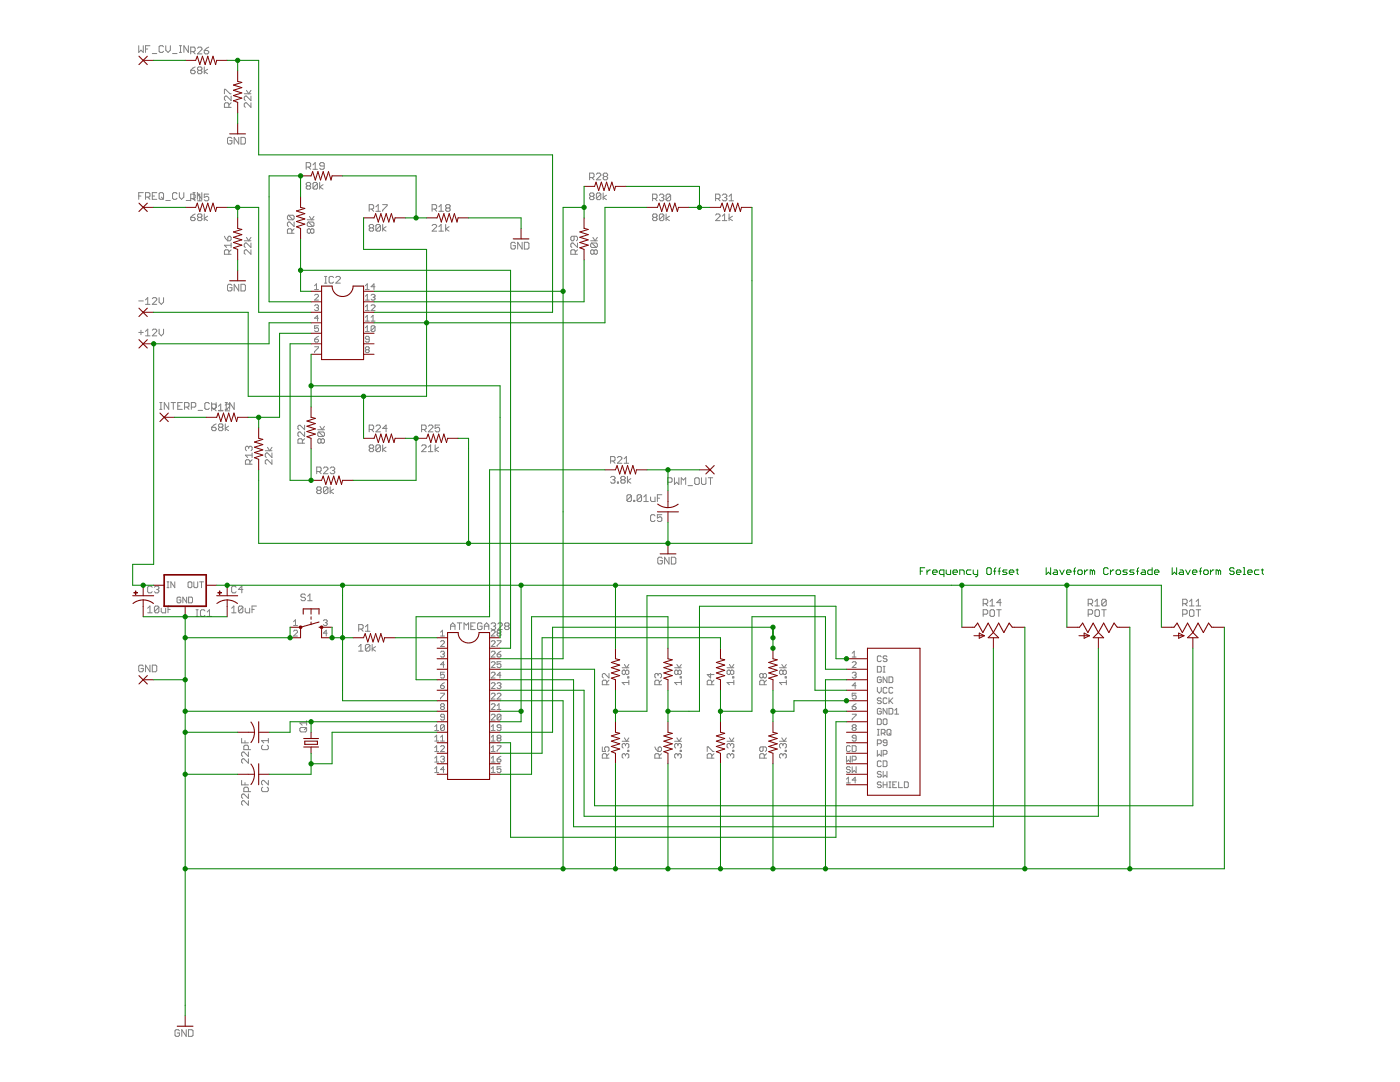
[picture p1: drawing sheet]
<svg xmlns="http://www.w3.org/2000/svg" width="279mm" height="216mm" viewBox="0 0 279 216" stroke-linecap="round" stroke-linejoin="round" font-family="sans-serif">
<g fill="#808080" stroke="#808080" stroke-width=".2">
<path d="M49.6 151.4v.9z"/>
<path d="M48.7 151.4l.9 .9z"/>
<path d="M48.5 151.4h.2z"/>
<path d="M48.2 151.6l.3-.2z"/>
<path d="M48.2 151.6v.5z"/>
<path d="M48.2 152.1l.3 .2z"/>
<path d="M49.6 150.1v.8z"/>
<path d="M48.7 150.1l.9 .8z"/>
<path d="M48.5 150.1h.2z"/>
<path d="M48.2 150.3l.3-.2z"/>
<path d="M48.2 150.3v.4z"/>
<path d="M48.2 150.7l.3 .2z"/>
<path d="M48.7 149.6h1.3z"/>
<path d="M48.7 148.9v.7z"/>
<path d="M48.7 148.9l.2-.2z"/>
<path d="M48.9 148.7h.4z"/>
<path d="M49.3 148.7l.3 .2z"/>
<path d="M49.6 148.9v.7z"/>
<path d="M48.2 148.2h1.4z"/>
<path d="M48.2 147.3v.9z"/>
<path d="M48.9 147.8v.4z"/>
<path d="M49.6 159.8v.9z"/>
<path d="M48.7 159.8l.9 .9z"/>
<path d="M48.5 159.8h.2z"/>
<path d="M48.5 159.8l-.3 .2z"/>
<path d="M48.2 160v.4z"/>
<path d="M48.2 160.4l.3 .3z"/>
<path d="M49.6 158.4v.9z"/>
<path d="M48.7 158.4l.9 .9z"/>
<path d="M48.5 158.4h.2z"/>
<path d="M48.2 158.6l.3-.2z"/>
<path d="M48.2 158.6v.5z"/>
<path d="M48.2 159.1l.3 .2z"/>
<path d="M48.7 158h1.3z"/>
<path d="M48.7 157.3v.7z"/>
<path d="M48.7 157.3l.2-.2z"/>
<path d="M48.9 157.1h.4z"/>
<path d="M49.3 157.1l.3 .2z"/>
<path d="M49.6 157.3v.7z"/>
<path d="M48.2 156.6h1.4z"/>
<path d="M48.2 155.7v.9z"/>
<path d="M48.9 156.2v.4z"/>
<path d="M29.5 121.4l.4-.5z"/>
<path d="M29.9 120.9v1.4z"/>
<path d="M29.5 122.3h.9z"/>
<path d="M30.8 121.2v.8z"/>
<path d="M30.8 121.2l.3-.3z"/>
<path d="M31.1 120.9h.4z"/>
<path d="M31.5 120.9l.2 .3z"/>
<path d="M31.7 121.2v.8z"/>
<path d="M31.7 122l-.2 .3z"/>
<path d="M31.1 122.3h.4z"/>
<path d="M30.8 122l.3 .3z"/>
<path d="M30.8 122l.9-.8z"/>
<path d="M32.2 121.4v.6z"/>
<path d="M32.2 122l.2 .3z"/>
<path d="M32.4 122.3h.7z"/>
<path d="M33.1 121.4v.9z"/>
<path d="M33.5 120.9v1.4z"/>
<path d="M33.5 120.9h.9z"/>
<path d="M33.5 121.6h.5z"/>
<path d="M46.2 121.4l.5-.5z"/>
<path d="M46.7 120.9v1.4z"/>
<path d="M46.2 122.3h.9z"/>
<path d="M47.6 121.2v.8z"/>
<path d="M47.6 121.2l.2-.3z"/>
<path d="M47.8 120.9h.5z"/>
<path d="M48.3 120.9l.2 .3z"/>
<path d="M48.5 121.2v.8z"/>
<path d="M48.5 122l-.2 .3z"/>
<path d="M47.8 122.3h.5z"/>
<path d="M47.6 122l.2 .3z"/>
<path d="M47.6 122l.9-.8z"/>
<path d="M48.9 121.4v.6z"/>
<path d="M48.9 122l.2 .3z"/>
<path d="M49.1 122.3h.7z"/>
<path d="M49.8 121.4v.9z"/>
<path d="M50.3 120.9v1.4z"/>
<path d="M50.3 120.9h.9z"/>
<path d="M50.3 121.6h.4z"/>
<path d="M71.6 129l.4-.4z"/>
<path d="M72 128.6v1.3z"/>
<path d="M71.6 129.9h.9z"/>
<path d="M72.9 128.8v.9z"/>
<path d="M72.9 128.8l.3-.2z"/>
<path d="M73.2 128.6h.4z"/>
<path d="M73.6 128.6l.2 .2z"/>
<path d="M73.8 128.8v.9z"/>
<path d="M73.8 129.7l-.2 .2z"/>
<path d="M73.2 129.9h.4z"/>
<path d="M72.9 129.7l.3 .2z"/>
<path d="M72.9 129.7l.9-.9z"/>
<path d="M74.3 128.6v1.3z"/>
<path d="M74.3 129.5l.7 .4z"/>
<path d="M74.3 129.5l.7-.5z"/>
<path d="M35.6 205.5l.2 .2z"/>
<path d="M35.1 205.5h.5z"/>
<path d="M35.1 205.5l-.2 .2z"/>
<path d="M34.9 205.7v.9z"/>
<path d="M34.9 206.6l.2 .2z"/>
<path d="M35.1 206.8h.5z"/>
<path d="M35.6 206.8l.2-.2z"/>
<path d="M35.8 206.1v.5z"/>
<path d="M35.4 206.1h.4z"/>
<path d="M36.3 205.5v1.3z"/>
<path d="M36.3 205.5l.9 1.3z"/>
<path d="M37.2 205.5v1.3z"/>
<path d="M37.6 205.5v1.3z"/>
<path d="M37.6 206.8h.7z"/>
<path d="M38.3 206.8l.2-.2z"/>
<path d="M38.5 205.7v.9z"/>
<path d="M38.3 205.5l.2 .2z"/>
<path d="M37.6 205.5h.7z"/>
<path d="M124.2 136.2l.4 .4z"/>
<path d="M124.2 136.2h1.3z"/>
<path d="M125.5 135.7v.9z"/>
<path d="M125.3 135.3h.2z"/>
<path d="M125.3 135v.3z"/>
<path d="M125.3 135h.2z"/>
<path d="M125.5 135v.3z"/>
<path d="M124.2 134.4l.2 .2z"/>
<path d="M124.2 133.9v.5z"/>
<path d="M124.2 133.9l.2-.2z"/>
<path d="M124.4 133.7h.2z"/>
<path d="M124.6 133.7l.2 .2z"/>
<path d="M124.8 133.9l.3-.2z"/>
<path d="M125.1 133.7h.2z"/>
<path d="M125.3 133.7l.2 .2z"/>
<path d="M125.5 133.9v.5z"/>
<path d="M125.5 134.4l-.2 .2z"/>
<path d="M125.1 134.6h.2z"/>
<path d="M124.8 134.4l.3 .2z"/>
<path d="M124.8 134.4l-.2 .2z"/>
<path d="M124.4 134.6h.2z"/>
<path d="M124.8 133.9v.5z"/>
<path d="M124.2 133.2h1.3z"/>
<path d="M125.5 132.6l-.4 .6z"/>
<path d="M124.6 132.6l.5 .6z"/>
<path d="M134.6 136.2l.5 .4z"/>
<path d="M134.6 136.2h1.4z"/>
<path d="M136 135.7v.9z"/>
<path d="M135.7 135.3h.3z"/>
<path d="M135.7 135v.3z"/>
<path d="M135.7 135h.3z"/>
<path d="M136 135v.3z"/>
<path d="M134.6 134.4l.3 .2z"/>
<path d="M134.6 133.9v.5z"/>
<path d="M134.6 133.9l.3-.2z"/>
<path d="M134.9 133.7h.2z"/>
<path d="M135.1 133.7l.2 .2z"/>
<path d="M135.3 133.9l.2-.2z"/>
<path d="M135.5 133.7h.2z"/>
<path d="M135.7 133.7l.3 .2z"/>
<path d="M136 133.9v.5z"/>
<path d="M136 134.4l-.3 .2z"/>
<path d="M135.5 134.6h.2z"/>
<path d="M135.3 134.4l.2 .2z"/>
<path d="M135.3 134.4l-.2 .2z"/>
<path d="M134.9 134.6h.2z"/>
<path d="M135.3 133.9v.5z"/>
<path d="M134.6 133.2h1.4z"/>
<path d="M136 132.6l-.5 .6z"/>
<path d="M135.1 132.6l.4 .6z"/>
<path d="M145.1 136.2l.5 .4z"/>
<path d="M145.1 136.2h1.4z"/>
<path d="M146.5 135.7v.9z"/>
<path d="M146.2 135.3h.3z"/>
<path d="M146.2 135v.3z"/>
<path d="M146.2 135h.3z"/>
<path d="M146.5 135v.3z"/>
<path d="M145.1 134.4l.2 .2z"/>
<path d="M145.1 133.9v.5z"/>
<path d="M145.1 133.9l.2-.2z"/>
<path d="M145.3 133.7h.3z"/>
<path d="M145.6 133.7l.2 .2z"/>
<path d="M145.8 133.9l.2-.2z"/>
<path d="M146 133.7h.2z"/>
<path d="M146.2 133.7l.3 .2z"/>
<path d="M146.5 133.9v.5z"/>
<path d="M146.5 134.4l-.3 .2z"/>
<path d="M146 134.6h.2z"/>
<path d="M145.8 134.4l.2 .2z"/>
<path d="M145.8 134.4l-.2 .2z"/>
<path d="M145.3 134.6h.3z"/>
<path d="M145.8 133.9v.5z"/>
<path d="M145.1 133.2h1.4z"/>
<path d="M146.5 132.6l-.5 .6z"/>
<path d="M145.6 132.6l.4 .6z"/>
<path d="M124.2 151.1l.2 .2z"/>
<path d="M124.2 150.6v.5z"/>
<path d="M124.4 150.4l-.2 .2z"/>
<path d="M124.4 150.4h.2z"/>
<path d="M124.6 150.4l.2 .2z"/>
<path d="M124.8 150.6v.2z"/>
<path d="M124.8 150.6l.3-.2z"/>
<path d="M125.1 150.4h.2z"/>
<path d="M125.3 150.4l.2 .2z"/>
<path d="M125.5 150.6v.5z"/>
<path d="M125.5 151.1l-.2 .2z"/>
<path d="M125.3 149.9h.2z"/>
<path d="M125.3 149.7v.2z"/>
<path d="M125.3 149.7h.2z"/>
<path d="M125.5 149.7v.2z"/>
<path d="M124.2 149l.2 .3z"/>
<path d="M124.2 148.6v.4z"/>
<path d="M124.4 148.4l-.2 .2z"/>
<path d="M124.4 148.4h.2z"/>
<path d="M124.6 148.4l.2 .2z"/>
<path d="M124.8 148.6v.2z"/>
<path d="M124.8 148.6l.3-.2z"/>
<path d="M125.1 148.4h.2z"/>
<path d="M125.3 148.4l.2 .2z"/>
<path d="M125.5 148.6v.4z"/>
<path d="M125.5 149l-.2 .3z"/>
<path d="M124.2 147.9h1.3z"/>
<path d="M125.5 147.2l-.4 .7z"/>
<path d="M124.6 147.2l.5 .7z"/>
<path d="M134.6 151.1l.3 .2z"/>
<path d="M134.6 150.6v.5z"/>
<path d="M134.9 150.4l-.3 .2z"/>
<path d="M134.9 150.4h.2z"/>
<path d="M135.1 150.4l.2 .2z"/>
<path d="M135.3 150.6v.2z"/>
<path d="M135.3 150.6l.2-.2z"/>
<path d="M135.5 150.4h.2z"/>
<path d="M135.7 150.4l.3 .2z"/>
<path d="M136 150.6v.5z"/>
<path d="M135.7 151.3l.3-.2z"/>
<path d="M135.7 149.9h.3z"/>
<path d="M135.7 149.7v.2z"/>
<path d="M135.7 149.7h.3z"/>
<path d="M136 149.7v.2z"/>
<path d="M134.6 149l.3 .3z"/>
<path d="M134.6 148.6v.4z"/>
<path d="M134.9 148.4l-.3 .2z"/>
<path d="M134.9 148.4h.2z"/>
<path d="M135.1 148.4l.2 .2z"/>
<path d="M135.3 148.6v.2z"/>
<path d="M135.3 148.6l.2-.2z"/>
<path d="M135.5 148.4h.2z"/>
<path d="M135.7 148.4l.3 .2z"/>
<path d="M136 148.6v.4z"/>
<path d="M136 149l-.3 .3z"/>
<path d="M134.6 147.9h1.4z"/>
<path d="M136 147.2l-.5 .7z"/>
<path d="M135.1 147.2l.4 .7z"/>
<path d="M145.1 151.1l.2 .2z"/>
<path d="M145.1 150.6v.5z"/>
<path d="M145.1 150.6l.2-.2z"/>
<path d="M145.3 150.4h.3z"/>
<path d="M145.6 150.4l.2 .2z"/>
<path d="M145.8 150.6v.2z"/>
<path d="M145.8 150.6l.2-.2z"/>
<path d="M146 150.4h.2z"/>
<path d="M146.2 150.4l.3 .2z"/>
<path d="M146.5 150.6v.5z"/>
<path d="M146.2 151.3l.3-.2z"/>
<path d="M146.2 149.9h.3z"/>
<path d="M146.2 149.7v.2z"/>
<path d="M146.2 149.7h.3z"/>
<path d="M146.5 149.7v.2z"/>
<path d="M145.1 149l.2 .3z"/>
<path d="M145.1 148.6v.4z"/>
<path d="M145.1 148.6l.2-.2z"/>
<path d="M145.3 148.4h.3z"/>
<path d="M145.6 148.4l.2 .2z"/>
<path d="M145.8 148.6v.2z"/>
<path d="M145.8 148.6l.2-.2z"/>
<path d="M146 148.4h.2z"/>
<path d="M146.2 148.4l.3 .2z"/>
<path d="M146.5 148.6v.4z"/>
<path d="M146.5 149l-.3 .3z"/>
<path d="M145.1 147.9h1.4z"/>
<path d="M146.5 147.2l-.5 .7z"/>
<path d="M145.6 147.2l.4 .7z"/>
<path d="M155.6 136.2l.4 .4z"/>
<path d="M155.6 136.2h1.3z"/>
<path d="M156.9 135.7v.9z"/>
<path d="M156.7 135.3h.2z"/>
<path d="M156.7 135v.3z"/>
<path d="M156.7 135h.2z"/>
<path d="M156.9 135v.3z"/>
<path d="M155.6 134.4l.2 .2z"/>
<path d="M155.6 133.9v.5z"/>
<path d="M155.6 133.9l.2-.2z"/>
<path d="M155.8 133.7h.2z"/>
<path d="M156 133.7l.3 .2z"/>
<path d="M156.3 133.9l.2-.2z"/>
<path d="M156.5 133.7h.2z"/>
<path d="M156.7 133.7l.2 .2z"/>
<path d="M156.9 133.9v.5z"/>
<path d="M156.9 134.4l-.2 .2z"/>
<path d="M156.5 134.6h.2z"/>
<path d="M156.3 134.4l.2 .2z"/>
<path d="M156.3 134.4l-.3 .2z"/>
<path d="M155.8 134.6h.2z"/>
<path d="M156.3 133.9v.5z"/>
<path d="M155.6 133.2h1.3z"/>
<path d="M156.9 132.6l-.4 .6z"/>
<path d="M156 132.6l.5 .6z"/>
<path d="M155.6 151.1l.2 .2z"/>
<path d="M155.6 150.6v.5z"/>
<path d="M155.6 150.6l.2-.2z"/>
<path d="M155.8 150.4h.2z"/>
<path d="M156 150.4l.3 .2z"/>
<path d="M156.3 150.6v.2z"/>
<path d="M156.3 150.6l.2-.2z"/>
<path d="M156.5 150.4h.2z"/>
<path d="M156.7 150.4l.2 .2z"/>
<path d="M156.9 150.6v.5z"/>
<path d="M156.7 151.3l.2-.2z"/>
<path d="M156.7 149.9h.2z"/>
<path d="M156.7 149.7v.2z"/>
<path d="M156.7 149.7h.2z"/>
<path d="M156.9 149.7v.2z"/>
<path d="M155.6 149l.2 .3z"/>
<path d="M155.6 148.6v.4z"/>
<path d="M155.6 148.6l.2-.2z"/>
<path d="M155.8 148.4h.2z"/>
<path d="M156 148.4l.3 .2z"/>
<path d="M156.3 148.6v.2z"/>
<path d="M156.3 148.6l.2-.2z"/>
<path d="M156.5 148.4h.2z"/>
<path d="M156.7 148.4l.2 .2z"/>
<path d="M156.9 148.6v.4z"/>
<path d="M156.9 149l-.2 .3z"/>
<path d="M155.6 147.9h1.3z"/>
<path d="M156.9 147.2l-.4 .7z"/>
<path d="M156 147.2l.5 .7z"/>
<path d="M196.2 121.7v1.3z"/>
<path d="M196.2 121.7h.7z"/>
<path d="M196.9 121.7l.2 .2z"/>
<path d="M197.1 121.9v.4z"/>
<path d="M196.9 122.6l.2-.3z"/>
<path d="M196.2 122.6h.7z"/>
<path d="M197.8 121.7h.4z"/>
<path d="M197.8 121.7l-.2 .2z"/>
<path d="M197.6 121.9v.9z"/>
<path d="M197.6 122.8l.2 .2z"/>
<path d="M197.8 123h.4z"/>
<path d="M198.2 123l.3-.2z"/>
<path d="M198.5 121.9v.9z"/>
<path d="M198.2 121.7l.3 .2z"/>
<path d="M199.4 121.7v1.3z"/>
<path d="M198.9 121.7h.9z"/>
<path d="M38.5 42.9l.4-.2z"/>
<path d="M38.5 42.9l-.4 .5z"/>
<path d="M38.1 43.4v.4z"/>
<path d="M38.1 43.8l.2 .2z"/>
<path d="M38.3 44h.4z"/>
<path d="M38.7 44l.2-.2z"/>
<path d="M38.9 43.6v.2z"/>
<path d="M38.7 43.4l.2 .2z"/>
<path d="M38.1 43.4h.6z"/>
<path d="M39.4 42.9l.2-.2z"/>
<path d="M39.6 42.7h.5z"/>
<path d="M40.1 42.7l.2 .2z"/>
<path d="M40.3 42.9v.2z"/>
<path d="M40.3 43.1l-.2 .3z"/>
<path d="M40.1 43.4l.2 .2z"/>
<path d="M40.3 43.6v.2z"/>
<path d="M40.3 43.8l-.2 .2z"/>
<path d="M39.6 44h.5z"/>
<path d="M39.4 43.8l.2 .2z"/>
<path d="M39.4 43.6v.2z"/>
<path d="M39.4 43.6l.2-.2z"/>
<path d="M39.4 43.1l.2 .3z"/>
<path d="M39.4 42.9v.2z"/>
<path d="M39.6 43.4h.5z"/>
<path d="M40.8 42.7v1.3z"/>
<path d="M40.8 43.6l.6 .4z"/>
<path d="M40.8 43.6l.6-.5z"/>
<path d="M50.1 49.8v.9z"/>
<path d="M49.2 49.8l.9 .9z"/>
<path d="M49 49.8h.2z"/>
<path d="M49 49.8l-.3 .3z"/>
<path d="M48.7 50.1v.4z"/>
<path d="M48.7 50.5l.3 .2z"/>
<path d="M50.1 48.5v.9z"/>
<path d="M49.2 48.5l.9 .9z"/>
<path d="M49 48.5h.2z"/>
<path d="M49 48.5l-.3 .2z"/>
<path d="M48.7 48.7v.5z"/>
<path d="M48.7 49.2l.3 .2z"/>
<path d="M48.7 48h1.4z"/>
<path d="M50.1 47.4l-.5 .6z"/>
<path d="M49.2 47.4l.4 .6z"/>
<path d="M46.1 56.7l.2 .3z"/>
<path d="M45.6 56.7h.5z"/>
<path d="M45.6 56.7l-.2 .3z"/>
<path d="M45.4 57v.8z"/>
<path d="M45.4 57.8l.2 .3z"/>
<path d="M45.6 58.1h.5z"/>
<path d="M46.1 58.1l.2-.3z"/>
<path d="M46.3 57.4v.4z"/>
<path d="M45.8 57.4h.5z"/>
<path d="M46.7 56.7v1.4z"/>
<path d="M46.7 56.7l.9 1.4z"/>
<path d="M47.6 56.7v1.4z"/>
<path d="M48.1 56.7v1.4z"/>
<path d="M48.1 58.1h.7z"/>
<path d="M48.8 58.1l.2-.3z"/>
<path d="M49 57v.8z"/>
<path d="M48.8 56.7l.2 .3z"/>
<path d="M48.1 56.7h.7z"/>
<path d="M102.6 48.3l.2 .3z"/>
<path d="M102.2 48.3h.4z"/>
<path d="M102.2 48.3l-.2 .3z"/>
<path d="M102 48.6v.9z"/>
<path d="M102 49.5l.2 .2z"/>
<path d="M102.2 49.7h.4z"/>
<path d="M102.6 49.7l.2-.2z"/>
<path d="M102.8 49v.5z"/>
<path d="M102.4 49h.4z"/>
<path d="M103.3 48.3v1.4z"/>
<path d="M103.3 48.3l.9 1.4z"/>
<path d="M104.2 48.3v1.4z"/>
<path d="M104.6 48.3v1.4z"/>
<path d="M104.6 49.7h.7z"/>
<path d="M105.3 49.7l.3-.2z"/>
<path d="M105.6 48.6v.9z"/>
<path d="M105.3 48.3l.3 .3z"/>
<path d="M104.6 48.3h.7z"/>
<path d="M73.9 44.8l-.2 .2z"/>
<path d="M73.9 44.8h.4z"/>
<path d="M74.3 44.8l.3 .2z"/>
<path d="M74.6 45v.2z"/>
<path d="M74.6 45.2l-.3 .3z"/>
<path d="M74.3 45.5l.3 .2z"/>
<path d="M74.6 45.7v.2z"/>
<path d="M74.3 46.1l.3-.2z"/>
<path d="M73.9 46.1h.4z"/>
<path d="M73.7 45.9l.2 .2z"/>
<path d="M73.7 45.7v.2z"/>
<path d="M73.7 45.7l.2-.2z"/>
<path d="M73.7 45.2l.2 .3z"/>
<path d="M73.7 45v.2z"/>
<path d="M73.9 45.5h.4z"/>
<path d="M75 45v.9z"/>
<path d="M75 45l.2-.2z"/>
<path d="M75.2 44.8h.5z"/>
<path d="M75.7 44.8l.2 .2z"/>
<path d="M75.9 45v.9z"/>
<path d="M75.7 46.1l.2-.2z"/>
<path d="M75.2 46.1h.5z"/>
<path d="M75 45.9l.2 .2z"/>
<path d="M75 45.9l.9-.9z"/>
<path d="M76.4 44.8v1.3z"/>
<path d="M76.4 45.7l.6 .4z"/>
<path d="M76.4 45.7l.6-.5z"/>
<path d="M86.2 46.1h.9z"/>
<path d="M86.2 46.1l.9-.9z"/>
<path d="M87.1 45v.2z"/>
<path d="M86.9 44.8l.2 .2z"/>
<path d="M86.5 44.8h.4z"/>
<path d="M86.5 44.8l-.3 .2z"/>
<path d="M87.6 45.2l.4-.4z"/>
<path d="M88 44.8v1.3z"/>
<path d="M87.6 46.1h.9z"/>
<path d="M88.9 44.8v1.3z"/>
<path d="M88.9 45.7l.7 .4z"/>
<path d="M88.9 45.7l.7-.5z"/>
<path d="M61.3 36.4l-.2 .2z"/>
<path d="M61.3 36.4h.5z"/>
<path d="M61.8 36.4l.2 .2z"/>
<path d="M62 36.6v.3z"/>
<path d="M62 36.9l-.2 .2z"/>
<path d="M61.8 37.1l.2 .2z"/>
<path d="M62 37.3v.2z"/>
<path d="M62 37.5l-.2 .2z"/>
<path d="M61.3 37.7h.5z"/>
<path d="M61.1 37.5l.2 .2z"/>
<path d="M61.1 37.3v.2z"/>
<path d="M61.1 37.3l.2-.2z"/>
<path d="M61.1 36.9l.2 .2z"/>
<path d="M61.1 36.6v.3z"/>
<path d="M61.3 37.1h.5z"/>
<path d="M62.5 36.6v.9z"/>
<path d="M62.7 36.4l-.2 .2z"/>
<path d="M62.7 36.4h.4z"/>
<path d="M63.1 36.4l.3 .2z"/>
<path d="M63.4 36.6v.9z"/>
<path d="M63.1 37.7l.3-.2z"/>
<path d="M62.7 37.7h.4z"/>
<path d="M62.5 37.5l.2 .2z"/>
<path d="M62.5 37.5l.9-.9z"/>
<path d="M63.8 36.4v1.3z"/>
<path d="M63.8 37.3l.7 .4z"/>
<path d="M63.8 37.3l.7-.4z"/>
<path d="M61.3 46.3l.2 .2z"/>
<path d="M61.3 45.9v.4z"/>
<path d="M61.3 45.9l.2-.2z"/>
<path d="M61.5 45.7h.3z"/>
<path d="M61.8 45.7l.2 .2z"/>
<path d="M62 45.9l.2-.2z"/>
<path d="M62.2 45.7h.2z"/>
<path d="M62.4 45.7l.3 .2z"/>
<path d="M62.7 45.9v.4z"/>
<path d="M62.7 46.3l-.3 .2z"/>
<path d="M62.2 46.5h.2z"/>
<path d="M62 46.3l.2 .2z"/>
<path d="M62 46.3l-.2 .2z"/>
<path d="M61.5 46.5h.3z"/>
<path d="M62 45.9v.4z"/>
<path d="M61.5 45.2h.9z"/>
<path d="M61.3 45l.2 .2z"/>
<path d="M61.3 44.5v.5z"/>
<path d="M61.5 44.3l-.2 .2z"/>
<path d="M61.5 44.3h.9z"/>
<path d="M62.4 44.3l.3 .2z"/>
<path d="M62.7 44.5v.5z"/>
<path d="M62.7 45l-.3 .2z"/>
<path d="M61.5 44.3l.9 .9z"/>
<path d="M61.3 43.9h1.4z"/>
<path d="M62.7 43.2l-.5 .7z"/>
<path d="M61.8 43.2l.4 .7z"/>
<path d="M121.9 95.3l.2-.2z"/>
<path d="M122.1 95.1h.4z"/>
<path d="M122.5 95.1l.2 .2z"/>
<path d="M122.7 95.3v.2z"/>
<path d="M122.7 95.5l-.2 .2z"/>
<path d="M122.3 95.7h.2z"/>
<path d="M122.5 95.7l.2 .2z"/>
<path d="M122.7 95.9v.3z"/>
<path d="M122.7 96.2l-.2 .2z"/>
<path d="M122.1 96.4h.4z"/>
<path d="M121.9 96.2l.2 .2z"/>
<path d="M123.2 96.2v.2z"/>
<path d="M123.2 96.2h.2z"/>
<path d="M123.4 96.2v.2z"/>
<path d="M123.2 96.4h.2z"/>
<path d="M124.1 95.1l-.2 .2z"/>
<path d="M124.1 95.1h.4z"/>
<path d="M124.5 95.1l.3 .2z"/>
<path d="M124.8 95.3v.2z"/>
<path d="M124.8 95.5l-.3 .2z"/>
<path d="M124.5 95.7l.3 .2z"/>
<path d="M124.8 95.9v.3z"/>
<path d="M124.8 96.2l-.3 .2z"/>
<path d="M124.1 96.4h.4z"/>
<path d="M123.9 96.2l.2 .2z"/>
<path d="M123.9 95.9v.3z"/>
<path d="M123.9 95.9l.2-.2z"/>
<path d="M123.9 95.5l.2 .2z"/>
<path d="M123.9 95.3v.2z"/>
<path d="M124.1 95.7h.4z"/>
<path d="M125.2 95.1v1.3z"/>
<path d="M125.2 95.9l.7 .5z"/>
<path d="M125.2 95.9l.7-.4z"/>
<path d="M125.1 99v.8z"/>
<path d="M125.3 98.7l-.2 .3z"/>
<path d="M125.3 98.7h.5z"/>
<path d="M125.8 98.7l.2 .3z"/>
<path d="M126 99v.8z"/>
<path d="M126 99.8l-.2 .3z"/>
<path d="M125.3 100.1h.5z"/>
<path d="M125.1 99.8l.2 .3z"/>
<path d="M126 99l-.9 .8z"/>
<path d="M126.5 99.8v.3z"/>
<path d="M126.5 99.8h.2z"/>
<path d="M126.7 99.8v.3z"/>
<path d="M126.5 100.1h.2z"/>
<path d="M127.1 99v.8z"/>
<path d="M127.4 98.7l-.3 .3z"/>
<path d="M127.4 98.7h.4z"/>
<path d="M127.8 98.7l.2 .3z"/>
<path d="M128 99v.8z"/>
<path d="M128 99.8l-.2 .3z"/>
<path d="M127.4 100.1h.4z"/>
<path d="M127.1 99.8l.3 .3z"/>
<path d="M128 99l-.9 .8z"/>
<path d="M128.5 99.2l.4-.5z"/>
<path d="M128.9 98.7v1.4z"/>
<path d="M128.5 100.1h.9z"/>
<path d="M129.8 99.2v.6z"/>
<path d="M129.8 99.8l.3 .3z"/>
<path d="M130.1 100.1h.6z"/>
<path d="M130.7 99.2v.9z"/>
<path d="M131.2 98.7v1.4z"/>
<path d="M131.2 98.7h.9z"/>
<path d="M131.2 99.4h.4z"/>
<path d="M132 111.2l.2 .2z"/>
<path d="M131.5 111.2h.5z"/>
<path d="M131.5 111.2l-.2 .2z"/>
<path d="M131.3 111.4v.9z"/>
<path d="M131.3 112.3l.2 .2z"/>
<path d="M131.5 112.5h.5z"/>
<path d="M132 112.5l.2-.2z"/>
<path d="M132.2 111.9v.4z"/>
<path d="M131.7 111.9h.5z"/>
<path d="M132.6 111.2v1.3z"/>
<path d="M132.6 111.2l.9 1.3z"/>
<path d="M133.5 111.2v1.3z"/>
<path d="M134 111.2v1.3z"/>
<path d="M134 112.5h.7z"/>
<path d="M134.9 112.3l-.2 .2z"/>
<path d="M134.9 111.4v.9z"/>
<path d="M134.7 111.2l.2 .2z"/>
<path d="M134 111.2h.7z"/>
<path d="M217.2 121.7v1.3z"/>
<path d="M217.2 121.7h.6z"/>
<path d="M217.8 121.7l.3 .2z"/>
<path d="M218.1 121.9v.4z"/>
<path d="M218.1 122.3l-.3 .3z"/>
<path d="M217.2 122.6h.6z"/>
<path d="M218.7 121.7h.5z"/>
<path d="M218.7 121.7l-.2 .2z"/>
<path d="M218.5 121.9v.9z"/>
<path d="M218.5 122.8l.2 .2z"/>
<path d="M218.7 123h.5z"/>
<path d="M219.2 123l.2-.2z"/>
<path d="M219.4 121.9v.9z"/>
<path d="M219.2 121.7l.2 .2z"/>
<path d="M220.3 121.7v1.3z"/>
<path d="M219.9 121.7h.9z"/>
<path d="M236 121.7v1.3z"/>
<path d="M236 121.7h.7z"/>
<path d="M236.7 121.7l.2 .2z"/>
<path d="M236.9 121.9v.4z"/>
<path d="M236.7 122.6l.2-.3z"/>
<path d="M236 122.6h.7z"/>
<path d="M237.6 121.7h.4z"/>
<path d="M237.6 121.7l-.2 .2z"/>
<path d="M237.4 121.9v.9z"/>
<path d="M237.4 122.8l.2 .2z"/>
<path d="M237.6 123h.4z"/>
<path d="M238 123l.3-.2z"/>
<path d="M238.3 121.9v.9z"/>
<path d="M238 121.7l.3 .2z"/>
<path d="M239.2 121.7v1.3z"/>
<path d="M238.7 121.7h.9z"/>
<path d="M42.7 84.8l.4-.2z"/>
<path d="M42.7 84.8l-.5 .5z"/>
<path d="M42.2 85.3v.4z"/>
<path d="M42.2 85.7l.3 .2z"/>
<path d="M42.5 85.9h.4z"/>
<path d="M43.1 85.7l-.2 .2z"/>
<path d="M43.1 85.5v.2z"/>
<path d="M42.9 85.3l.2 .2z"/>
<path d="M42.2 85.3h.7z"/>
<path d="M43.8 84.6l-.2 .2z"/>
<path d="M43.8 84.6h.5z"/>
<path d="M44.3 84.6l.2 .2z"/>
<path d="M44.5 84.8v.2z"/>
<path d="M44.5 85l-.2 .3z"/>
<path d="M44.3 85.3l.2 .2z"/>
<path d="M44.5 85.5v.2z"/>
<path d="M44.5 85.7l-.2 .2z"/>
<path d="M43.8 85.9h.5z"/>
<path d="M43.6 85.7l.2 .2z"/>
<path d="M43.6 85.5v.2z"/>
<path d="M43.8 85.3l-.2 .2z"/>
<path d="M43.6 85l.2 .3z"/>
<path d="M43.6 84.8v.2z"/>
<path d="M43.8 85.3h.5z"/>
<path d="M45 84.6v1.3z"/>
<path d="M45 85.5l.6 .4z"/>
<path d="M45 85.5l.6-.5z"/>
<path d="M54.3 91.7v.9z"/>
<path d="M53.4 91.7l.9 .9z"/>
<path d="M53.1 91.7h.3z"/>
<path d="M53.1 91.7l-.2 .3z"/>
<path d="M52.9 92v.4z"/>
<path d="M52.9 92.4l.2 .2z"/>
<path d="M54.3 90.4v.9z"/>
<path d="M53.4 90.4l.9 .9z"/>
<path d="M53.1 90.4h.3z"/>
<path d="M53.1 90.4l-.2 .2z"/>
<path d="M52.9 90.6v.5z"/>
<path d="M52.9 91.1l.2 .2z"/>
<path d="M52.9 89.9h1.4z"/>
<path d="M54.3 89.3l-.5 .6z"/>
<path d="M53.4 89.3l.4 .6z"/>
<path d="M63.4 88.2l.2 .2z"/>
<path d="M63.4 87.8v.4z"/>
<path d="M63.6 87.5l-.2 .3z"/>
<path d="M63.6 87.5h.3z"/>
<path d="M63.9 87.5l.2 .3z"/>
<path d="M64.1 87.8l.2-.3z"/>
<path d="M64.3 87.5h.2z"/>
<path d="M64.5 87.5l.2 .3z"/>
<path d="M64.7 87.8v.4z"/>
<path d="M64.5 88.4l.2-.2z"/>
<path d="M64.3 88.4h.2z"/>
<path d="M64.1 88.2l.2 .2z"/>
<path d="M64.1 88.2l-.2 .2z"/>
<path d="M63.6 88.4h.3z"/>
<path d="M64.1 87.8v.4z"/>
<path d="M63.6 87.1h.9z"/>
<path d="M63.4 86.9l.2 .2z"/>
<path d="M63.4 86.4v.5z"/>
<path d="M63.6 86.2l-.2 .2z"/>
<path d="M63.6 86.2h.9z"/>
<path d="M64.5 86.2l.2 .2z"/>
<path d="M64.7 86.4v.5z"/>
<path d="M64.7 86.9l-.2 .2z"/>
<path d="M63.6 86.2l.9 .9z"/>
<path d="M63.4 85.7h1.3z"/>
<path d="M64.7 85.1l-.4 .6z"/>
<path d="M63.9 85.1l.4 .6z"/>
<path d="M63.4 97.2l-.2 .2z"/>
<path d="M63.4 97.2h.5z"/>
<path d="M63.9 97.2l.2 .2z"/>
<path d="M64.1 97.4v.2z"/>
<path d="M64.1 97.6l-.2 .2z"/>
<path d="M63.9 97.8l.2 .2z"/>
<path d="M64.1 98v.3z"/>
<path d="M64.1 98.3l-.2 .2z"/>
<path d="M63.4 98.5h.5z"/>
<path d="M63.2 98.3l.2 .2z"/>
<path d="M63.2 98v.3z"/>
<path d="M63.4 97.8l-.2 .2z"/>
<path d="M63.2 97.6l.2 .2z"/>
<path d="M63.2 97.4v.2z"/>
<path d="M63.4 97.8h.5z"/>
<path d="M64.6 97.4v.9z"/>
<path d="M64.8 97.2l-.2 .2z"/>
<path d="M64.8 97.2h.4z"/>
<path d="M65.2 97.2l.2 .2z"/>
<path d="M65.4 97.4v.9z"/>
<path d="M65.2 98.5l.2-.2z"/>
<path d="M64.8 98.5h.4z"/>
<path d="M64.6 98.3l.2 .2z"/>
<path d="M64.6 98.3l.8-.9z"/>
<path d="M65.9 97.2v1.3z"/>
<path d="M65.9 98l.7 .5z"/>
<path d="M65.9 98l.7-.4z"/>
<path d="M73.9 88.8l-.2 .2z"/>
<path d="M73.9 88.8h.4z"/>
<path d="M74.3 88.8l.3 .2z"/>
<path d="M74.6 89v.2z"/>
<path d="M74.6 89.2l-.3 .3z"/>
<path d="M74.3 89.5l.3 .2z"/>
<path d="M74.6 89.7v.2z"/>
<path d="M74.6 89.9l-.3 .2z"/>
<path d="M73.9 90.1h.4z"/>
<path d="M73.7 89.9l.2 .2z"/>
<path d="M73.7 89.7v.2z"/>
<path d="M73.9 89.5l-.2 .2z"/>
<path d="M73.7 89.2l.2 .3z"/>
<path d="M73.7 89v.2z"/>
<path d="M73.9 89.5h.4z"/>
<path d="M75 89v.9z"/>
<path d="M75 89l.2-.2z"/>
<path d="M75.2 88.8h.5z"/>
<path d="M75.7 88.8l.2 .2z"/>
<path d="M75.9 89v.9z"/>
<path d="M75.9 89.9l-.2 .2z"/>
<path d="M75.2 90.1h.5z"/>
<path d="M75 89.9l.2 .2z"/>
<path d="M75 89.9l.9-.9z"/>
<path d="M76.4 88.8v1.3z"/>
<path d="M76.4 89.7l.6 .4z"/>
<path d="M76.4 89.7l.6-.5z"/>
<path d="M84.1 90.1h.9z"/>
<path d="M84.1 90.1l.9-.9z"/>
<path d="M85 89v.2z"/>
<path d="M84.8 88.8l.2 .2z"/>
<path d="M84.4 88.8h.4z"/>
<path d="M84.4 88.8l-.3 .2z"/>
<path d="M85.5 89.2l.4-.4z"/>
<path d="M85.9 88.8v1.3z"/>
<path d="M85.5 90.1h.9z"/>
<path d="M86.8 88.8v1.3z"/>
<path d="M86.8 89.7l.7 .4z"/>
<path d="M86.8 89.7l.7-.5z"/>
<path d="M38.5 13.6l.4-.2z"/>
<path d="M38.5 13.6l-.4 .4z"/>
<path d="M38.1 14v.5z"/>
<path d="M38.1 14.5l.2 .2z"/>
<path d="M38.3 14.7h.4z"/>
<path d="M38.9 14.5l-.2 .2z"/>
<path d="M38.9 14.3v.2z"/>
<path d="M38.7 14l.2 .3z"/>
<path d="M38.1 14h.6z"/>
<path d="M39.4 13.6l.2-.2z"/>
<path d="M39.6 13.4h.5z"/>
<path d="M40.1 13.4l.2 .2z"/>
<path d="M40.3 13.6v.2z"/>
<path d="M40.3 13.8l-.2 .2z"/>
<path d="M40.1 14l.2 .3z"/>
<path d="M40.3 14.3v.2z"/>
<path d="M40.3 14.5l-.2 .2z"/>
<path d="M39.6 14.7h.5z"/>
<path d="M39.4 14.5l.2 .2z"/>
<path d="M39.4 14.3v.2z"/>
<path d="M39.4 14.3l.2-.3z"/>
<path d="M39.4 13.8l.2 .2z"/>
<path d="M39.4 13.6v.2z"/>
<path d="M39.6 14h.5z"/>
<path d="M40.8 13.4v1.3z"/>
<path d="M40.8 14.3l.6 .4z"/>
<path d="M40.8 14.3l.6-.5z"/>
<path d="M50.1 20.5v.9z"/>
<path d="M49.2 20.5l.9 .9z"/>
<path d="M49 20.5h.2z"/>
<path d="M49 20.5l-.3 .2z"/>
<path d="M48.7 20.7v.5z"/>
<path d="M48.7 21.2l.3 .2z"/>
<path d="M50.1 19.2v.9z"/>
<path d="M49.2 19.2l.9 .9z"/>
<path d="M49 19.2h.2z"/>
<path d="M49 19.2l-.3 .2z"/>
<path d="M48.7 19.4v.4z"/>
<path d="M48.7 19.8l.3 .3z"/>
<path d="M48.7 18.7h1.4z"/>
<path d="M50.1 18l-.5 .7z"/>
<path d="M49.2 18l.4 .7z"/>
<path d="M46.1 27.4l.2 .2z"/>
<path d="M45.6 27.4h.5z"/>
<path d="M45.6 27.4l-.2 .2z"/>
<path d="M45.4 27.6v.9z"/>
<path d="M45.4 28.5l.2 .2z"/>
<path d="M45.6 28.7h.5z"/>
<path d="M46.1 28.7l.2-.2z"/>
<path d="M46.3 28.1v.4z"/>
<path d="M45.8 28.1h.5z"/>
<path d="M46.7 27.4v1.3z"/>
<path d="M46.7 27.4l.9 1.3z"/>
<path d="M47.6 27.4v1.3z"/>
<path d="M48.1 27.4v1.3z"/>
<path d="M48.1 28.7h.7z"/>
<path d="M49 28.5l-.2 .2z"/>
<path d="M49 27.6v.9z"/>
<path d="M48.8 27.4l.2 .2z"/>
<path d="M48.1 27.4h.7z"/>
<path d="M117.7 38.7l.2-.2z"/>
<path d="M117.9 38.5h.4z"/>
<path d="M118.3 38.5l.3 .2z"/>
<path d="M118.6 38.7v.2z"/>
<path d="M118.6 38.9l-.3 .3z"/>
<path d="M118.3 39.2l.3 .2z"/>
<path d="M118.6 39.4v.2z"/>
<path d="M118.6 39.6l-.3 .2z"/>
<path d="M117.9 39.8h.4z"/>
<path d="M117.7 39.6l.2 .2z"/>
<path d="M117.7 39.4v.2z"/>
<path d="M117.7 39.4l.2-.2z"/>
<path d="M117.7 38.9l.2 .3z"/>
<path d="M117.7 38.7v.2z"/>
<path d="M117.9 39.2h.4z"/>
<path d="M119 38.7v.9z"/>
<path d="M119.2 38.5l-.2 .2z"/>
<path d="M119.2 38.5h.5z"/>
<path d="M119.7 38.5l.2 .2z"/>
<path d="M119.9 38.7v.9z"/>
<path d="M119.7 39.8l.2-.2z"/>
<path d="M119.2 39.8h.5z"/>
<path d="M119 39.6l.2 .2z"/>
<path d="M119 39.6l.9-.9z"/>
<path d="M120.4 38.5v1.3z"/>
<path d="M120.4 39.4l.6 .4z"/>
<path d="M120.4 39.4l.6-.5z"/>
<path d="M117.9 50.5l.2 .2z"/>
<path d="M117.9 50.1v.4z"/>
<path d="M117.9 50.1l.2-.3z"/>
<path d="M118.1 49.8h.2z"/>
<path d="M118.3 49.8l.3 .3z"/>
<path d="M118.6 50.1l.2-.3z"/>
<path d="M118.8 49.8h.2z"/>
<path d="M119 49.8l.2 .3z"/>
<path d="M119.2 50.1v.4z"/>
<path d="M119.2 50.5l-.2 .2z"/>
<path d="M118.8 50.7h.2z"/>
<path d="M118.6 50.5l.2 .2z"/>
<path d="M118.3 50.7l.3-.2z"/>
<path d="M118.1 50.7h.2z"/>
<path d="M118.6 50.1v.4z"/>
<path d="M118.1 49.4h.9z"/>
<path d="M117.9 49.2l.2 .2z"/>
<path d="M117.9 48.7v.5z"/>
<path d="M118.1 48.5l-.2 .2z"/>
<path d="M118.1 48.5h.9z"/>
<path d="M119 48.5l.2 .2z"/>
<path d="M119.2 48.7v.5z"/>
<path d="M119 49.4l.2-.2z"/>
<path d="M118.1 48.5l.9 .9z"/>
<path d="M117.9 48h1.3z"/>
<path d="M119.2 47.4l-.4 .6z"/>
<path d="M118.3 47.4l.5 .6z"/>
<path d="M130.5 42.7l-.3 .2z"/>
<path d="M130.5 42.7h.4z"/>
<path d="M130.9 42.7l.2 .2z"/>
<path d="M131.1 42.9v.2z"/>
<path d="M131.1 43.1l-.2 .3z"/>
<path d="M130.9 43.4l.2 .2z"/>
<path d="M131.1 43.6v.2z"/>
<path d="M130.9 44l.2-.2z"/>
<path d="M130.5 44h.4z"/>
<path d="M130.2 43.8l.3 .2z"/>
<path d="M130.2 43.6v.2z"/>
<path d="M130.2 43.6l.3-.2z"/>
<path d="M130.2 43.1l.3 .3z"/>
<path d="M130.2 42.9v.2z"/>
<path d="M130.5 43.4h.4z"/>
<path d="M131.6 42.9v.9z"/>
<path d="M131.8 42.7l-.2 .2z"/>
<path d="M131.8 42.7h.4z"/>
<path d="M132.2 42.7l.3 .2z"/>
<path d="M132.5 42.9v.9z"/>
<path d="M132.2 44l.3-.2z"/>
<path d="M131.8 44h.4z"/>
<path d="M131.6 43.8l.2 .2z"/>
<path d="M132.5 42.9l-.9 .9z"/>
<path d="M132.9 42.7v1.3z"/>
<path d="M132.9 43.6l.7 .4z"/>
<path d="M132.9 43.6l.7-.5z"/>
<path d="M142.8 44h.9z"/>
<path d="M142.8 44l.9-.9z"/>
<path d="M143.7 42.9v.2z"/>
<path d="M143.5 42.7l.2 .2z"/>
<path d="M143 42.7h.5z"/>
<path d="M143 42.7l-.2 .2z"/>
<path d="M144.1 43.1l.5-.4z"/>
<path d="M144.6 42.7v1.3z"/>
<path d="M144.1 44h1z"/>
<path d="M145.5 42.7v1.3z"/>
<path d="M145.5 43.6l.7 .4z"/>
<path d="M145.5 43.6l.7-.5z"/>
<path d="M88.3 125.8l-.4 .4z"/>
<path d="M88.3 125.8v1.1z"/>
<path d="M87.9 126.9h.8z"/>
<path d="M87.9 129h.8z"/>
<path d="M87.9 129l.8-.8z"/>
<path d="M88.7 128.1v.1z"/>
<path d="M88.5 127.8l.2 .3z"/>
<path d="M88.1 127.8h.4z"/>
<path d="M88.1 127.8l-.2 .3z"/>
<path d="M88.1 129.9l-.2 .3z"/>
<path d="M88.1 129.9h.4z"/>
<path d="M88.5 129.9l.2 .3z"/>
<path d="M88.7 130.2v.1z"/>
<path d="M88.7 130.3l-.2 .2z"/>
<path d="M88.3 130.5h.2z"/>
<path d="M88.5 130.5l.2 .2z"/>
<path d="M88.7 130.7v.2z"/>
<path d="M88.7 130.9l-.2 .2z"/>
<path d="M88.1 131.1h.4z"/>
<path d="M87.9 130.9l.2 .2z"/>
<path d="M88.5 132v1.2z"/>
<path d="M88.5 132l-.6 .6z"/>
<path d="M87.9 132.6h.8z"/>
<path d="M89.9 124.7v.9z"/>
<path d="M89.9 124.7l.5-.4z"/>
<path d="M90.4 124.3l.4 .4z"/>
<path d="M90.8 124.7v.9z"/>
<path d="M89.9 124.9h.9z"/>
<path d="M91.7 124.3v1.3z"/>
<path d="M91.2 124.3h1z"/>
<path d="M92.6 124.3v1.3z"/>
<path d="M92.6 124.3l.4 .4z"/>
<path d="M93 124.7l.5-.4z"/>
<path d="M93.5 124.3v1.3z"/>
<path d="M94 124.3h.8z"/>
<path d="M94 124.3v1.3z"/>
<path d="M94 125.6h.8z"/>
<path d="M94 124.9h.4z"/>
<path d="M96 124.3l.2 .2z"/>
<path d="M95.5 124.3h.5z"/>
<path d="M95.5 124.3l-.2 .2z"/>
<path d="M95.3 124.5v.9z"/>
<path d="M95.3 125.4l.2 .2z"/>
<path d="M95.5 125.6h.5z"/>
<path d="M96 125.6l.2-.2z"/>
<path d="M96.2 124.9v.5z"/>
<path d="M95.8 124.9h.4z"/>
<path d="M96.7 124.7v.9z"/>
<path d="M96.7 124.7l.4-.4z"/>
<path d="M97.1 124.3l.5 .4z"/>
<path d="M97.6 124.7v.9z"/>
<path d="M96.7 124.9h.9z"/>
<path d="M98 124.5l.2-.2z"/>
<path d="M98.2 124.3h.5z"/>
<path d="M98.7 124.3l.2 .2z"/>
<path d="M98.9 124.5v.2z"/>
<path d="M98.7 124.9l.2-.2z"/>
<path d="M98.5 124.9h.2z"/>
<path d="M98.7 124.9l.2 .3z"/>
<path d="M98.9 125.2v.2z"/>
<path d="M98.7 125.6l.2-.2z"/>
<path d="M98.2 125.6h.5z"/>
<path d="M98 125.4l.2 .2z"/>
<path d="M99.4 125.6h.8z"/>
<path d="M99.4 125.6l.8-.9z"/>
<path d="M100.2 124.5v.2z"/>
<path d="M100 124.3l.2 .2z"/>
<path d="M99.6 124.3h.4z"/>
<path d="M99.4 124.5l.2-.2z"/>
<path d="M100.7 124.5l.2-.2z"/>
<path d="M100.9 124.3h.5z"/>
<path d="M101.4 124.3l.2 .2z"/>
<path d="M101.6 124.5v.2z"/>
<path d="M101.6 124.7l-.2 .2z"/>
<path d="M101.4 124.9l.2 .3z"/>
<path d="M101.6 125.2v.2z"/>
<path d="M101.6 125.4l-.2 .2z"/>
<path d="M100.9 125.6h.5z"/>
<path d="M100.7 125.4l.2 .2z"/>
<path d="M100.7 125.2v.2z"/>
<path d="M100.7 125.2l.2-.3z"/>
<path d="M100.7 124.7l.2 .2z"/>
<path d="M100.7 124.5v.2z"/>
<path d="M100.9 124.9h.5z"/>
<path d="M87.9 134.1h.8z"/>
<path d="M87.9 134.1v.6z"/>
<path d="M87.9 134.7l.4-.2z"/>
<path d="M88.3 134.5h.2z"/>
<path d="M88.5 134.5l.2 .2z"/>
<path d="M88.7 134.7v.4z"/>
<path d="M88.7 135.1l-.2 .2z"/>
<path d="M88.1 135.3h.4z"/>
<path d="M87.9 135.1l.2 .2z"/>
<path d="M88.3 136.4l.4-.2z"/>
<path d="M88.3 136.4l-.4 .4z"/>
<path d="M87.9 136.8v.4z"/>
<path d="M87.9 137.2l.2 .2z"/>
<path d="M88.1 137.4h.4z"/>
<path d="M88.5 137.4l.2-.2z"/>
<path d="M88.7 137v.2z"/>
<path d="M88.5 136.8l.2 .2z"/>
<path d="M87.9 136.8h.6z"/>
<path d="M87.9 138.3h.8z"/>
<path d="M88.7 138.3v.2z"/>
<path d="M88.7 138.5l-.8 .8z"/>
<path d="M87.9 139.3v.2z"/>
<path d="M88.1 140.4l-.2 .2z"/>
<path d="M88.1 140.4h.4z"/>
<path d="M88.5 140.4l.2 .2z"/>
<path d="M88.7 140.6v.2z"/>
<path d="M88.7 140.8l-.2 .2z"/>
<path d="M88.5 141l.2 .2z"/>
<path d="M88.7 141.2v.2z"/>
<path d="M88.7 141.4l-.2 .2z"/>
<path d="M88.1 141.6h.4z"/>
<path d="M87.9 141.4l.2 .2z"/>
<path d="M87.9 141.2v.2z"/>
<path d="M88.1 141l-.2 .2z"/>
<path d="M87.9 140.8l.2 .2z"/>
<path d="M87.9 140.6v.2z"/>
<path d="M88.1 141h.4z"/>
<path d="M87.9 143.5l.2 .2z"/>
<path d="M88.1 143.7h.4z"/>
<path d="M88.5 143.7l.2-.2z"/>
<path d="M88.7 142.7v.8z"/>
<path d="M88.5 142.5l.2 .2z"/>
<path d="M88.1 142.5h.4z"/>
<path d="M87.9 142.7l.2-.2z"/>
<path d="M87.9 142.7v.2z"/>
<path d="M87.9 142.9l.2 .2z"/>
<path d="M88.1 143.1h.6z"/>
<path d="M86.8 145l.3-.4z"/>
<path d="M87.1 144.6v1.2z"/>
<path d="M86.8 145.8h.7z"/>
<path d="M87.9 144.8v.8z"/>
<path d="M87.9 144.8l.2-.2z"/>
<path d="M88.1 144.6h.4z"/>
<path d="M88.5 144.6l.2 .2z"/>
<path d="M88.7 144.8v.8z"/>
<path d="M88.7 145.6l-.2 .2z"/>
<path d="M88.1 145.8h.4z"/>
<path d="M87.9 145.6l.2 .2z"/>
<path d="M88.7 144.8l-.8 .8z"/>
<path d="M86.8 147.1l.3-.4z"/>
<path d="M87.1 146.7v1.2z"/>
<path d="M86.8 147.9h.7z"/>
<path d="M87.9 147.1l.4-.4z"/>
<path d="M88.3 146.7v1.2z"/>
<path d="M87.9 147.9h.8z"/>
<path d="M86.8 149.2l.3-.4z"/>
<path d="M87.1 148.8v1.2z"/>
<path d="M86.8 150h.7z"/>
<path d="M87.9 150h.8z"/>
<path d="M88.7 149.2l-.8 .8z"/>
<path d="M88.7 149v.2z"/>
<path d="M88.5 148.8l.2 .2z"/>
<path d="M88.1 148.8h.4z"/>
<path d="M88.1 148.8l-.2 .2z"/>
<path d="M87.1 150.9l-.3 .4z"/>
<path d="M87.1 150.9v1.2z"/>
<path d="M86.8 152.1h.7z"/>
<path d="M88.1 150.9l-.2 .2z"/>
<path d="M88.1 150.9h.4z"/>
<path d="M88.5 150.9l.2 .2z"/>
<path d="M88.7 151.1v.2z"/>
<path d="M88.7 151.3l-.2 .2z"/>
<path d="M88.3 151.5h.2z"/>
<path d="M88.5 151.5l.2 .2z"/>
<path d="M88.7 151.7v.1z"/>
<path d="M88.7 151.8l-.2 .3z"/>
<path d="M88.1 152.1h.4z"/>
<path d="M87.9 151.8l.2 .3z"/>
<path d="M86.8 153.4l.3-.4z"/>
<path d="M87.1 153v1.2z"/>
<path d="M86.8 154.2h.7z"/>
<path d="M88.5 153v1.2z"/>
<path d="M88.5 153l-.6 .6z"/>
<path d="M87.9 153.6h.8z"/>
<path d="M98.4 153l-.4 .4z"/>
<path d="M98.4 153v1.2z"/>
<path d="M98 154.2h.8z"/>
<path d="M99.2 153h.8z"/>
<path d="M99.2 153v.6z"/>
<path d="M99.2 153.6l.4-.2z"/>
<path d="M99.6 153.4h.2z"/>
<path d="M99.8 153.4l.2 .2z"/>
<path d="M100 153.6v.3z"/>
<path d="M100 153.9l-.2 .3z"/>
<path d="M99.4 154.2h.4z"/>
<path d="M99.2 153.9l.2 .3z"/>
<path d="M98 151.3l.4-.4z"/>
<path d="M98.4 150.9v1.2z"/>
<path d="M98 152.1h.8z"/>
<path d="M99.6 151.1l.4-.2z"/>
<path d="M99.6 151.1l-.4 .4z"/>
<path d="M99.2 151.5v.3z"/>
<path d="M99.2 151.8l.2 .3z"/>
<path d="M99.4 152.1h.4z"/>
<path d="M100 151.8l-.2 .3z"/>
<path d="M100 151.7v.1z"/>
<path d="M99.8 151.5l.2 .2z"/>
<path d="M99.2 151.5h.6z"/>
<path d="M98.4 148.8l-.4 .4z"/>
<path d="M98.4 148.8v1.2z"/>
<path d="M98 150h.8z"/>
<path d="M99.2 148.8h.8z"/>
<path d="M100 148.8v.2z"/>
<path d="M100 149l-.8 .8z"/>
<path d="M99.2 149.8v.2z"/>
<path d="M98 147.1l.4-.4z"/>
<path d="M98.4 146.7v1.2z"/>
<path d="M98 147.9h.8z"/>
<path d="M99.2 146.9l.2-.2z"/>
<path d="M99.4 146.7h.4z"/>
<path d="M99.8 146.7l.2 .2z"/>
<path d="M100 146.9v.2z"/>
<path d="M100 147.1l-.2 .2z"/>
<path d="M99.8 147.3l.2 .2z"/>
<path d="M100 147.5v.2z"/>
<path d="M100 147.7l-.2 .2z"/>
<path d="M99.4 147.9h.4z"/>
<path d="M99.2 147.7l.2 .2z"/>
<path d="M99.2 147.5v.2z"/>
<path d="M99.2 147.5l.2-.2z"/>
<path d="M99.2 147.1l.2 .2z"/>
<path d="M99.2 146.9v.2z"/>
<path d="M99.4 147.3h.4z"/>
<path d="M98 145l.4-.4z"/>
<path d="M98.4 144.6v1.2z"/>
<path d="M98 145.8h.8z"/>
<path d="M99.2 145.6l.2 .2z"/>
<path d="M99.4 145.8h.4z"/>
<path d="M99.8 145.8l.2-.2z"/>
<path d="M100 144.8v.8z"/>
<path d="M99.8 144.6l.2 .2z"/>
<path d="M99.4 144.6h.4z"/>
<path d="M99.4 144.6l-.2 .2z"/>
<path d="M99.2 144.8v.2z"/>
<path d="M99.2 145l.2 .2z"/>
<path d="M99.4 145.2h.6z"/>
<path d="M98 143.7h.8z"/>
<path d="M98.8 142.9l-.8 .8z"/>
<path d="M98.8 142.7v.2z"/>
<path d="M98.6 142.5l.2 .2z"/>
<path d="M98.2 142.5h.4z"/>
<path d="M98.2 142.5l-.2 .2z"/>
<path d="M99.2 142.7v.8z"/>
<path d="M99.2 142.7l.2-.2z"/>
<path d="M99.4 142.5h.4z"/>
<path d="M99.8 142.5l.2 .2z"/>
<path d="M100 142.7v.8z"/>
<path d="M100 143.5l-.2 .2z"/>
<path d="M99.4 143.7h.4z"/>
<path d="M99.2 143.5l.2 .2z"/>
<path d="M100 142.7l-.8 .8z"/>
<path d="M98 141.6h.8z"/>
<path d="M98.8 140.8l-.8 .8z"/>
<path d="M98.8 140.6v.2z"/>
<path d="M98.6 140.4l.2 .2z"/>
<path d="M98.2 140.4h.4z"/>
<path d="M98.2 140.4l-.2 .2z"/>
<path d="M99.6 140.4l-.4 .4z"/>
<path d="M99.6 140.4v1.2z"/>
<path d="M99.2 141.6h.8z"/>
<path d="M98 139.5h.8z"/>
<path d="M98.8 138.7l-.8 .8z"/>
<path d="M98.8 138.5v.2z"/>
<path d="M98.6 138.3l.2 .2z"/>
<path d="M98.2 138.3h.4z"/>
<path d="M98.2 138.3l-.2 .2z"/>
<path d="M99.2 139.5h.8z"/>
<path d="M100 138.7l-.8 .8z"/>
<path d="M100 138.5v.2z"/>
<path d="M99.8 138.3l.2 .2z"/>
<path d="M99.4 138.3h.4z"/>
<path d="M99.4 138.3l-.2 .2z"/>
<path d="M98 137.4h.8z"/>
<path d="M98.8 136.6l-.8 .8z"/>
<path d="M98.8 136.4v.2z"/>
<path d="M98.6 136.2l.2 .2z"/>
<path d="M98.2 136.2h.4z"/>
<path d="M98.2 136.2l-.2 .2z"/>
<path d="M99.2 136.4l.2-.2z"/>
<path d="M99.4 136.2h.4z"/>
<path d="M99.8 136.2l.2 .2z"/>
<path d="M100 136.4v.2z"/>
<path d="M100 136.6l-.2 .2z"/>
<path d="M99.6 136.8h.2z"/>
<path d="M99.8 136.8l.2 .2z"/>
<path d="M100 137v.2z"/>
<path d="M100 137.2l-.2 .2z"/>
<path d="M99.4 137.4h.4z"/>
<path d="M99.2 137.2l.2 .2z"/>
<path d="M98 135.3h.8z"/>
<path d="M98.8 134.5l-.8 .8z"/>
<path d="M98.8 134.3v.2z"/>
<path d="M98.6 134.1l.2 .2z"/>
<path d="M98.2 134.1h.4z"/>
<path d="M98.2 134.1l-.2 .2z"/>
<path d="M99.8 134.1v1.2z"/>
<path d="M99.8 134.1l-.6 .6z"/>
<path d="M99.2 134.7h.8z"/>
<path d="M98 133.2h.8z"/>
<path d="M98 133.2l.8-.8z"/>
<path d="M98.8 132.2v.2z"/>
<path d="M98.6 132l.2 .2z"/>
<path d="M98.2 132h.4z"/>
<path d="M98.2 132l-.2 .2z"/>
<path d="M99.2 132h.8z"/>
<path d="M99.2 132v.6z"/>
<path d="M99.2 132.6l.4-.2z"/>
<path d="M99.6 132.4h.2z"/>
<path d="M99.8 132.4l.2 .2z"/>
<path d="M100 132.6v.4z"/>
<path d="M100 133l-.2 .2z"/>
<path d="M99.4 133.2h.4z"/>
<path d="M99.2 133l.2 .2z"/>
<path d="M98 131.1h.8z"/>
<path d="M98.8 130.3l-.8 .8z"/>
<path d="M98.8 130.2v.1z"/>
<path d="M98.6 129.9l.2 .3z"/>
<path d="M98.2 129.9h.4z"/>
<path d="M98.2 129.9l-.2 .3z"/>
<path d="M99.6 130.2l.4-.3z"/>
<path d="M99.6 130.2l-.4 .3z"/>
<path d="M99.2 130.5v.4z"/>
<path d="M99.2 130.9l.2 .2z"/>
<path d="M99.4 131.1h.4z"/>
<path d="M99.8 131.1l.2-.2z"/>
<path d="M100 130.7v.2z"/>
<path d="M99.8 130.5l.2 .2z"/>
<path d="M99.2 130.5h.6z"/>
<path d="M98 129h.8z"/>
<path d="M98 129l.8-.8z"/>
<path d="M98.8 128.1v.1z"/>
<path d="M98.6 127.8l.2 .3z"/>
<path d="M98.2 127.8h.4z"/>
<path d="M98.2 127.8l-.2 .3z"/>
<path d="M99.2 127.8h.8z"/>
<path d="M100 127.8v.3z"/>
<path d="M100 128.1l-.8 .7z"/>
<path d="M99.2 128.8v.2z"/>
<path d="M98 126.9h.8z"/>
<path d="M98.8 126.2l-.8 .7z"/>
<path d="M98.8 126v.2z"/>
<path d="M98.6 125.8l.2 .2z"/>
<path d="M98.2 125.8h.4z"/>
<path d="M98.2 125.8l-.2 .2z"/>
<path d="M99.4 125.8l-.2 .2z"/>
<path d="M99.4 125.8h.4z"/>
<path d="M99.8 125.8l.2 .2z"/>
<path d="M100 126v.2z"/>
<path d="M100 126.2l-.2 .1z"/>
<path d="M99.8 126.3l.2 .2z"/>
<path d="M100 126.5v.2z"/>
<path d="M100 126.7l-.2 .2z"/>
<path d="M99.4 126.9h.4z"/>
<path d="M99.2 126.7l.2 .2z"/>
<path d="M99.2 126.5v.2z"/>
<path d="M99.2 126.5l.2-.2z"/>
<path d="M99.2 126.2l.2 .1z"/>
<path d="M99.2 126v.2z"/>
<path d="M99.4 126.3h.4z"/>
<path d="M39.1 123h.5z"/>
<path d="M39.3 121.7v1.3z"/>
<path d="M39.1 121.7h.5z"/>
<path d="M40.7 121.7l.2 .2z"/>
<path d="M40.2 121.7h.5z"/>
<path d="M40.2 121.7l-.2 .2z"/>
<path d="M40 121.9v.9z"/>
<path d="M40 122.8l.2 .2z"/>
<path d="M40.2 123h.5z"/>
<path d="M40.7 123l.2-.2z"/>
<path d="M41.8 121.7l-.4 .4z"/>
<path d="M41.8 121.7v1.3z"/>
<path d="M41.4 123h.8z"/>
<path d="M35.9 119.1l.2 .2z"/>
<path d="M35.5 119.1h.4z"/>
<path d="M35.5 119.1l-.2 .2z"/>
<path d="M35.3 119.3v.8z"/>
<path d="M35.3 120.1l.2 .2z"/>
<path d="M35.5 120.3h.4z"/>
<path d="M35.9 120.3l.2-.2z"/>
<path d="M36.1 119.7v.4z"/>
<path d="M35.7 119.7h.4z"/>
<path d="M36.5 119.1v1.2z"/>
<path d="M36.5 119.1l.8 1.2z"/>
<path d="M37.3 119.1v1.2z"/>
<path d="M37.6 119.1v1.2z"/>
<path d="M37.6 120.3h.6z"/>
<path d="M38.2 120.3l.2-.2z"/>
<path d="M38.4 119.3v.8z"/>
<path d="M38.2 119.1l.2 .2z"/>
<path d="M37.6 119.1h.6z"/>
<path d="M33.3 117.3h.4z"/>
<path d="M33.5 116.1v1.2z"/>
<path d="M33.3 116.1h.4z"/>
<path d="M34.1 116.1v1.2z"/>
<path d="M34.1 116.1l.8 1.2z"/>
<path d="M34.9 116.1v1.2z"/>
<path d="M37.7 116.1h.4z"/>
<path d="M37.7 116.1l-.2 .2z"/>
<path d="M37.5 116.3v.8z"/>
<path d="M37.5 117.1l.2 .2z"/>
<path d="M37.7 117.3h.4z"/>
<path d="M38.1 117.3l.2-.2z"/>
<path d="M38.3 116.3v.8z"/>
<path d="M38.1 116.1l.2 .2z"/>
<path d="M38.7 116.1v1z"/>
<path d="M38.7 117.1l.2 .2z"/>
<path d="M38.9 117.3h.4z"/>
<path d="M39.3 117.3l.2-.2z"/>
<path d="M39.5 116.1v1z"/>
<path d="M40.2 116.1v1.2z"/>
<path d="M39.8 116.1h.8z"/>
<path d="M52.2 148.9l.2-.2z"/>
<path d="M52.2 148.9v.5z"/>
<path d="M52.2 149.4l.2 .2z"/>
<path d="M52.4 149.6h.9z"/>
<path d="M53.3 149.6l.3-.2z"/>
<path d="M53.6 148.9v.5z"/>
<path d="M53.3 148.7l.3 .2z"/>
<path d="M52.2 147.8l.4 .4z"/>
<path d="M52.2 147.8h1.4z"/>
<path d="M53.6 147.3v.9z"/>
<path d="M52.2 157.3l.2-.2z"/>
<path d="M52.2 157.3v.4z"/>
<path d="M52.2 157.7l.2 .3z"/>
<path d="M52.4 158h.9z"/>
<path d="M53.6 157.7l-.3 .3z"/>
<path d="M53.6 157.3v.4z"/>
<path d="M53.3 157.1l.3 .2z"/>
<path d="M53.6 155.7v.9z"/>
<path d="M52.6 155.7l1 .9z"/>
<path d="M52.4 155.7h.2z"/>
<path d="M52.4 155.7l-.2 .3z"/>
<path d="M52.2 156v.4z"/>
<path d="M52.2 156.4l.2 .2z"/>
<path d="M30.1 116.9l.3 .3z"/>
<path d="M29.7 116.9h.4z"/>
<path d="M29.7 116.9l-.2 .3z"/>
<path d="M29.5 117.2v.9z"/>
<path d="M29.5 118.1l.2 .2z"/>
<path d="M29.7 118.3h.4z"/>
<path d="M30.1 118.3l.3-.2z"/>
<path d="M30.8 117.2l.3-.3z"/>
<path d="M31.1 116.9h.4z"/>
<path d="M31.5 116.9l.2 .3z"/>
<path d="M31.7 117.2v.2z"/>
<path d="M31.7 117.4l-.2 .2z"/>
<path d="M31.3 117.6h.2z"/>
<path d="M31.5 117.6l.2 .3z"/>
<path d="M31.7 117.9v.2z"/>
<path d="M31.7 118.1l-.2 .2z"/>
<path d="M31.1 118.3h.4z"/>
<path d="M30.8 118.1l.3 .2z"/>
<path d="M46.9 116.9l.2 .3z"/>
<path d="M46.5 116.9h.4z"/>
<path d="M46.5 116.9l-.3 .3z"/>
<path d="M46.2 117.2v.9z"/>
<path d="M46.2 118.1l.3 .2z"/>
<path d="M46.5 118.3h.4z"/>
<path d="M47.1 118.1l-.2 .2z"/>
<path d="M48.3 116.9v1.4z"/>
<path d="M48.3 116.9l-.7 .7z"/>
<path d="M47.6 117.6h.9z"/>
<path d="M71.6 124.6v1.4z"/>
<path d="M71.6 124.6h.6z"/>
<path d="M72.2 124.6l.3 .2z"/>
<path d="M72.5 124.8v.5z"/>
<path d="M72.5 125.3l-.3 .2z"/>
<path d="M71.6 125.5h.6z"/>
<path d="M72 125.5l.5 .5z"/>
<path d="M72.9 125.1l.5-.5z"/>
<path d="M73.4 124.6v1.4z"/>
<path d="M72.9 126h.9z"/>
<path d="M58.6 124.1l.4-.4z"/>
<path d="M59 123.7v1.1z"/>
<path d="M58.6 124.8h.8z"/>
<path d="M64.5 123.9l.2-.2z"/>
<path d="M64.7 123.7h.4z"/>
<path d="M65.1 123.7l.2 .2z"/>
<path d="M65.3 123.9v.2z"/>
<path d="M65.3 124.1l-.2 .1z"/>
<path d="M64.9 124.2h.2z"/>
<path d="M65.1 124.2l.2 .2z"/>
<path d="M65.3 124.4v.2z"/>
<path d="M65.3 124.6l-.2 .2z"/>
<path d="M64.7 124.8h.4z"/>
<path d="M64.5 124.6l.2 .2z"/>
<path d="M65.1 125.8v1.1z"/>
<path d="M65.1 125.8l-.6 .5z"/>
<path d="M64.5 126.3h.8z"/>
<path d="M58.6 126.9h.8z"/>
<path d="M58.6 126.9l.8-.7z"/>
<path d="M59.4 126v.2z"/>
<path d="M59.2 125.8l.2 .2z"/>
<path d="M58.8 125.8h.4z"/>
<path d="M58.8 125.8l-.2 .2z"/>
<path d="M60.7 118.5l.3 .2z"/>
<path d="M60.3 118.5h.4z"/>
<path d="M60 118.7l.3-.2z"/>
<path d="M60 118.7v.3z"/>
<path d="M60 119l.3 .2z"/>
<path d="M60.3 119.2h.4z"/>
<path d="M60.7 119.2l.3 .2z"/>
<path d="M61 119.4v.2z"/>
<path d="M61 119.6l-.3 .3z"/>
<path d="M60.3 119.9h.4z"/>
<path d="M60 119.6l.3 .3z"/>
<path d="M61.4 119l.4-.5z"/>
<path d="M61.8 118.5v1.4z"/>
<path d="M61.4 119.9h.9z"/>
<path d="M60.1 146h.9z"/>
<path d="M59.8 145.8l.3 .2z"/>
<path d="M59.8 145.4v.4z"/>
<path d="M59.8 145.4l.3-.2z"/>
<path d="M60.1 145.2h.9z"/>
<path d="M61 145.2l.2 .2z"/>
<path d="M61.2 145.4v.4z"/>
<path d="M61.2 145.8l-.2 .2z"/>
<path d="M61.2 145.2l-.5 .4z"/>
<path d="M59.8 144.3l.5 .4z"/>
<path d="M59.8 144.3h1.4z"/>
<path d="M61.2 143.8v.9z"/>
<path d="M175.7 130.9l.2 .2z"/>
<path d="M175.3 130.9h.4z"/>
<path d="M175.3 130.9l-.2 .2z"/>
<path d="M175.1 131.1v.7z"/>
<path d="M175.1 131.8l.2 .2z"/>
<path d="M175.3 132h.4z"/>
<path d="M175.7 132l.2-.2z"/>
<path d="M176.8 130.9l.2 .2z"/>
<path d="M176.4 130.9h.4z"/>
<path d="M176.4 130.9l-.1 .2z"/>
<path d="M176.3 131.1v.2z"/>
<path d="M176.3 131.3l.1 .1z"/>
<path d="M176.4 131.4h.4z"/>
<path d="M176.8 131.4l.2 .2z"/>
<path d="M177 131.6v.2z"/>
<path d="M177 131.8l-.2 .2z"/>
<path d="M176.4 132h.4z"/>
<path d="M176.3 131.8l.1 .2z"/>
<path d="M170.1 130.3l.4-.4z"/>
<path d="M170.5 129.9v1.2z"/>
<path d="M170.1 131.1h.8z"/>
<path d="M175.1 133v1.1z"/>
<path d="M175.1 134.1h.6z"/>
<path d="M175.7 134.1l.2-.2z"/>
<path d="M175.9 133.2v.7z"/>
<path d="M175.7 133l.2 .2z"/>
<path d="M175.1 133h.6z"/>
<path d="M176.3 134.1h.3z"/>
<path d="M176.4 133v1.1z"/>
<path d="M176.3 133h.3z"/>
<path d="M170.1 133.2h.8z"/>
<path d="M170.1 133.2l.8-.8z"/>
<path d="M170.9 132.2v.2z"/>
<path d="M170.7 132l.2 .2z"/>
<path d="M170.3 132h.4z"/>
<path d="M170.1 132.2l.2-.2z"/>
<path d="M175.7 135.1l.2 .2z"/>
<path d="M175.3 135.1h.4z"/>
<path d="M175.3 135.1l-.2 .2z"/>
<path d="M175.1 135.3v.7z"/>
<path d="M175.1 136l.2 .2z"/>
<path d="M175.3 136.2h.4z"/>
<path d="M175.7 136.2l.2-.2z"/>
<path d="M175.9 135.6v.4z"/>
<path d="M175.5 135.6h.4z"/>
<path d="M176.3 135.1v1.1z"/>
<path d="M176.3 135.1l.7 1.1z"/>
<path d="M177 135.1v1.1z"/>
<path d="M177.4 135.1v1.1z"/>
<path d="M177.4 136.2h.6z"/>
<path d="M178 136.2l.2-.2z"/>
<path d="M178.2 135.3v.7z"/>
<path d="M178 135.1l.2 .2z"/>
<path d="M177.4 135.1h.6z"/>
<path d="M170.1 134.3l.2-.2z"/>
<path d="M170.3 134.1h.4z"/>
<path d="M170.7 134.1l.2 .2z"/>
<path d="M170.9 134.3v.2z"/>
<path d="M170.9 134.5l-.2 .2z"/>
<path d="M170.5 134.7h.2z"/>
<path d="M170.7 134.7l.2 .2z"/>
<path d="M170.9 134.9v.2z"/>
<path d="M170.9 135.1l-.2 .2z"/>
<path d="M170.3 135.3h.4z"/>
<path d="M170.1 135.1l.2 .2z"/>
<path d="M175.1 137.2v.7z"/>
<path d="M175.1 137.9l.4 .4z"/>
<path d="M175.5 138.3l.4-.4z"/>
<path d="M175.9 137.2v.7z"/>
<path d="M176.8 137.2l.2 .2z"/>
<path d="M176.4 137.2h.4z"/>
<path d="M176.4 137.2l-.1 .2z"/>
<path d="M176.3 137.4v.7z"/>
<path d="M176.3 138.1l.1 .2z"/>
<path d="M176.4 138.3h.4z"/>
<path d="M176.8 138.3l.2-.2z"/>
<path d="M178 137.2l.2 .2z"/>
<path d="M177.6 137.2h.4z"/>
<path d="M177.6 137.2l-.2 .2z"/>
<path d="M177.4 137.4v.7z"/>
<path d="M177.4 138.1l.2 .2z"/>
<path d="M177.6 138.3h.4z"/>
<path d="M178 138.3l.2-.2z"/>
<path d="M170.7 136.2v1.2z"/>
<path d="M170.7 136.2l-.6 .6z"/>
<path d="M170.1 136.8h.8z"/>
<path d="M175.7 139.3l.2 .1z"/>
<path d="M175.3 139.3h.4z"/>
<path d="M175.3 139.3l-.2 .1z"/>
<path d="M175.1 139.4v.2z"/>
<path d="M175.1 139.6l.2 .2z"/>
<path d="M175.3 139.8h.4z"/>
<path d="M175.7 139.8l.2 .2z"/>
<path d="M175.9 140v.2z"/>
<path d="M175.7 140.4l.2-.2z"/>
<path d="M175.3 140.4h.4z"/>
<path d="M175.1 140.2l.2 .2z"/>
<path d="M176.8 139.3l.2 .1z"/>
<path d="M176.4 139.3h.4z"/>
<path d="M176.4 139.3l-.1 .1z"/>
<path d="M176.3 139.4v.8z"/>
<path d="M176.3 140.2l.1 .2z"/>
<path d="M176.4 140.4h.4z"/>
<path d="M176.8 140.4l.2-.2z"/>
<path d="M177.4 139.3v1.1z"/>
<path d="M177.4 140l.8-.7z"/>
<path d="M177.6 139.8l.6 .6z"/>
<path d="M170.1 138.3h.8z"/>
<path d="M170.1 138.3v.6z"/>
<path d="M170.1 138.9l.4-.2z"/>
<path d="M170.5 138.7h.2z"/>
<path d="M170.7 138.7l.2 .2z"/>
<path d="M170.9 138.9v.4z"/>
<path d="M170.9 139.3l-.2 .2z"/>
<path d="M170.3 139.5h.4z"/>
<path d="M170.1 139.3l.2 .2z"/>
<path d="M175.7 141.4l.2 .1z"/>
<path d="M175.3 141.4h.4z"/>
<path d="M175.3 141.4l-.2 .1z"/>
<path d="M175.1 141.5v.8z"/>
<path d="M175.1 142.3l.2 .2z"/>
<path d="M175.3 142.5h.4z"/>
<path d="M175.7 142.5l.2-.2z"/>
<path d="M175.9 141.9v.4z"/>
<path d="M175.5 141.9h.4z"/>
<path d="M176.3 141.4v1.1z"/>
<path d="M176.3 141.4l.7 1.1z"/>
<path d="M177 141.4v1.1z"/>
<path d="M177.4 141.4v1.1z"/>
<path d="M177.4 142.5h.6z"/>
<path d="M178 142.5l.2-.2z"/>
<path d="M178.2 141.5v.8z"/>
<path d="M178 141.4l.2 .1z"/>
<path d="M177.4 141.4h.6z"/>
<path d="M178.9 141.4l-.3 .3z"/>
<path d="M178.9 141.4v1.1z"/>
<path d="M178.6 142.5h.7z"/>
<path d="M170.5 140.6l.4-.2z"/>
<path d="M170.1 141l.4-.4z"/>
<path d="M170.1 141v.4z"/>
<path d="M170.1 141.4l.2 .2z"/>
<path d="M170.3 141.6h.4z"/>
<path d="M170.9 141.4l-.2 .2z"/>
<path d="M170.9 141.2v.2z"/>
<path d="M170.7 141l.2 .2z"/>
<path d="M170.1 141h.6z"/>
<path d="M175.1 143.4v1.2z"/>
<path d="M175.1 144.6h.6z"/>
<path d="M175.7 144.6l.2-.2z"/>
<path d="M175.9 143.6v.8z"/>
<path d="M175.7 143.4l.2 .2z"/>
<path d="M175.1 143.4h.6z"/>
<path d="M176.4 143.4h.4z"/>
<path d="M176.4 143.4l-.1 .2z"/>
<path d="M176.3 143.6v.8z"/>
<path d="M176.3 144.4l.1 .2z"/>
<path d="M176.4 144.6h.4z"/>
<path d="M177 144.4l-.2 .2z"/>
<path d="M177 143.6v.8z"/>
<path d="M176.8 143.4l.2 .2z"/>
<path d="M170.1 142.5h.8z"/>
<path d="M170.9 142.5v.2z"/>
<path d="M170.9 142.7l-.8 .8z"/>
<path d="M170.1 143.5v.2z"/>
<path d="M175.1 146.7h.4z"/>
<path d="M175.3 145.5v1.2z"/>
<path d="M175.1 145.5h.4z"/>
<path d="M175.9 145.5v1.2z"/>
<path d="M175.9 145.5h.5z"/>
<path d="M176.4 145.5l.2 .2z"/>
<path d="M176.6 145.7v.4z"/>
<path d="M176.6 146.1l-.2 .2z"/>
<path d="M175.9 146.3h.5z"/>
<path d="M176.3 146.3l.3 .4z"/>
<path d="M177 145.7v.8z"/>
<path d="M177 145.7l.2-.2z"/>
<path d="M177.2 145.5h.4z"/>
<path d="M177.6 145.5l.2 .2z"/>
<path d="M177.8 145.7v.8z"/>
<path d="M177.8 146.5l-.2 .2z"/>
<path d="M177.2 146.7h.4z"/>
<path d="M177 146.5l.2 .2z"/>
<path d="M177.4 146.3l.4 .4z"/>
<path d="M170.1 144.8l.2-.2z"/>
<path d="M170.3 144.6h.4z"/>
<path d="M170.7 144.6l.2 .2z"/>
<path d="M170.9 144.8v.2z"/>
<path d="M170.9 145l-.2 .2z"/>
<path d="M170.7 145.2l.2 .2z"/>
<path d="M170.9 145.4v.2z"/>
<path d="M170.9 145.6l-.2 .2z"/>
<path d="M170.3 145.8h.4z"/>
<path d="M170.1 145.6l.2 .2z"/>
<path d="M170.1 145.4v.2z"/>
<path d="M170.3 145.2l-.2 .2z"/>
<path d="M170.1 145l.2 .2z"/>
<path d="M170.1 144.8v.2z"/>
<path d="M170.3 145.2h.4z"/>
<path d="M175.1 149.7v1.2z"/>
<path d="M175.1 150.9l.4-.4z"/>
<path d="M175.5 150.5l.4 .4z"/>
<path d="M175.9 149.7v1.2z"/>
<path d="M176.3 149.7v1.2z"/>
<path d="M176.3 149.7h.5z"/>
<path d="M176.8 149.7l.2 .2z"/>
<path d="M177 149.9v.4z"/>
<path d="M177 150.3l-.2 .2z"/>
<path d="M176.3 150.5h.5z"/>
<path d="M169.5 148.8l.2 .2z"/>
<path d="M169.1 148.8h.4z"/>
<path d="M169.1 148.8l-.2 .2z"/>
<path d="M168.9 149v.8z"/>
<path d="M168.9 149.8l.2 .2z"/>
<path d="M169.1 150h.4z"/>
<path d="M169.5 150l.2-.2z"/>
<path d="M170.1 148.8v1.2z"/>
<path d="M170.1 150h.6z"/>
<path d="M170.7 150l.2-.2z"/>
<path d="M170.9 149v.8z"/>
<path d="M170.7 148.8l.2 .2z"/>
<path d="M170.1 148.8h.6z"/>
<path d="M175.7 151.8l.2 .2z"/>
<path d="M175.3 151.8h.4z"/>
<path d="M175.3 151.8l-.2 .2z"/>
<path d="M175.1 152v.8z"/>
<path d="M175.1 152.8l.2 .2z"/>
<path d="M175.3 153h.4z"/>
<path d="M175.7 153l.2-.2z"/>
<path d="M176.3 151.8v1.2z"/>
<path d="M176.3 153h.5z"/>
<path d="M176.8 153l.2-.2z"/>
<path d="M177 152v.8z"/>
<path d="M176.8 151.8l.2 .2z"/>
<path d="M176.3 151.8h.5z"/>
<path d="M168.9 150.9v1.2z"/>
<path d="M169.3 151.7l-.4 .4z"/>
<path d="M169.3 151.7l.4 .4z"/>
<path d="M169.7 150.9v1.2z"/>
<path d="M170.1 150.9v1.2z"/>
<path d="M170.1 150.9h.6z"/>
<path d="M170.7 150.9l.2 .2z"/>
<path d="M170.9 151.1v.4z"/>
<path d="M170.9 151.5l-.2 .2z"/>
<path d="M170.1 151.7h.6z"/>
<path d="M175.7 153.9l.2 .2z"/>
<path d="M175.3 153.9h.4z"/>
<path d="M175.3 153.9l-.2 .2z"/>
<path d="M175.1 154.1v.2z"/>
<path d="M175.1 154.3l.2 .2z"/>
<path d="M175.3 154.5h.4z"/>
<path d="M175.7 154.5l.2 .2z"/>
<path d="M175.9 154.7v.2z"/>
<path d="M175.7 155.1l.2-.2z"/>
<path d="M175.3 155.1h.4z"/>
<path d="M175.1 154.9l.2 .2z"/>
<path d="M176.3 153.9v1.2z"/>
<path d="M176.3 155.1l.3-.4z"/>
<path d="M176.6 154.7l.4 .4z"/>
<path d="M177 153.9v1.2z"/>
<path d="M169.5 153l.2 .2z"/>
<path d="M169.1 153h.4z"/>
<path d="M169.1 153l-.2 .2z"/>
<path d="M168.9 153.2v.2z"/>
<path d="M168.9 153.4l.2 .2z"/>
<path d="M169.1 153.6h.4z"/>
<path d="M169.5 153.6l.2 .2z"/>
<path d="M169.7 153.8v.1z"/>
<path d="M169.7 153.9l-.2 .3z"/>
<path d="M169.1 154.2h.4z"/>
<path d="M168.9 153.9l.2 .3z"/>
<path d="M170.1 153v1.2z"/>
<path d="M170.1 154.2l.4-.4z"/>
<path d="M170.5 153.8l.4 .4z"/>
<path d="M170.9 153v1.2z"/>
<path d="M175.7 156l.2 .2z"/>
<path d="M175.3 156h.4z"/>
<path d="M175.3 156l-.2 .2z"/>
<path d="M175.1 156.2v.2z"/>
<path d="M175.1 156.4l.2 .2z"/>
<path d="M175.3 156.6h.4z"/>
<path d="M175.7 156.6l.2 .2z"/>
<path d="M175.9 156.8v.2z"/>
<path d="M175.7 157.2l.2-.2z"/>
<path d="M175.3 157.2h.4z"/>
<path d="M175.1 157l.2 .2z"/>
<path d="M176.3 156v1.2z"/>
<path d="M176.3 156.6h.7z"/>
<path d="M177 156v1.2z"/>
<path d="M177.4 157.2h.4z"/>
<path d="M177.6 156v1.2z"/>
<path d="M177.4 156h.4z"/>
<path d="M178.2 156h.7z"/>
<path d="M178.2 156v1.2z"/>
<path d="M178.2 157.2h.7z"/>
<path d="M178.2 156.6h.4z"/>
<path d="M179.3 156v1.2z"/>
<path d="M179.3 157.2h.8z"/>
<path d="M180.5 156v1.2z"/>
<path d="M180.5 157.2h.6z"/>
<path d="M181.1 157.2l.2-.2z"/>
<path d="M181.3 156.2v.8z"/>
<path d="M181.1 156l.2 .2z"/>
<path d="M180.5 156h.6z"/>
<path d="M168.9 155.5l.4-.4z"/>
<path d="M169.3 155.1v1.1z"/>
<path d="M168.9 156.2h.8z"/>
<path d="M170.7 155.1v1.1z"/>
<path d="M170.1 155.7l.6-.6z"/>
<path d="M170.1 155.7h.8z"/>
<path d="M175.1 147.6v1.2z"/>
<path d="M175.1 147.6h.6z"/>
<path d="M175.7 147.6l.2 .2z"/>
<path d="M175.9 147.8v.4z"/>
<path d="M175.7 148.4l.2-.2z"/>
<path d="M175.1 148.4h.6z"/>
<path d="M176.3 148.6l.1 .2z"/>
<path d="M176.4 148.8h.4z"/>
<path d="M176.8 148.8l.2-.2z"/>
<path d="M177 147.8v.8z"/>
<path d="M176.8 147.6l.2 .2z"/>
<path d="M176.4 147.6h.4z"/>
<path d="M176.4 147.6l-.1 .2z"/>
<path d="M176.3 147.8v.2z"/>
<path d="M176.3 148l.1 .2z"/>
<path d="M176.4 148.2h.6z"/>
<path d="M170.1 147.7l.2 .2z"/>
<path d="M170.3 147.9h.4z"/>
<path d="M170.7 147.9l.2-.2z"/>
<path d="M170.9 146.9v.8z"/>
<path d="M170.7 146.7l.2 .2z"/>
<path d="M170.3 146.7h.4z"/>
<path d="M170.1 146.9l.2-.2z"/>
<path d="M170.1 146.9v.2z"/>
<path d="M170.1 147.1l.2 .2z"/>
<path d="M170.3 147.3h.6z"/>
<path d="M120.2 136.6h1.3z"/>
<path d="M120.2 136v.6z"/>
<path d="M120.4 135.7l-.2 .3z"/>
<path d="M120.4 135.7h.5z"/>
<path d="M120.9 135.7l.2 .3z"/>
<path d="M121.1 136v.6z"/>
<path d="M121.5 135.7l-.4 .5z"/>
<path d="M121.5 134.4v.9z"/>
<path d="M120.6 134.4l.9 .9z"/>
<path d="M120.4 134.4h.2z"/>
<path d="M120.4 134.4l-.2 .2z"/>
<path d="M120.2 134.6v.4z"/>
<path d="M120.2 135l.2 .3z"/>
<path d="M130.7 136.6h1.3z"/>
<path d="M130.7 136v.6z"/>
<path d="M130.9 135.7l-.2 .3z"/>
<path d="M130.9 135.7h.4z"/>
<path d="M131.3 135.7l.3 .3z"/>
<path d="M131.6 136v.6z"/>
<path d="M132 135.7l-.4 .5z"/>
<path d="M130.7 135l.2 .3z"/>
<path d="M130.7 134.6v.4z"/>
<path d="M130.7 134.6l.2-.2z"/>
<path d="M130.9 134.4h.2z"/>
<path d="M131.1 134.4l.2 .2z"/>
<path d="M131.3 134.6v.2z"/>
<path d="M131.3 134.6l.3-.2z"/>
<path d="M131.6 134.4h.2z"/>
<path d="M131.8 134.4l.2 .2z"/>
<path d="M132 134.6v.4z"/>
<path d="M132 135l-.2 .3z"/>
<path d="M141.1 136.6h1.4z"/>
<path d="M141.1 136v.6z"/>
<path d="M141.1 136l.3-.3z"/>
<path d="M141.4 135.7h.4z"/>
<path d="M141.8 135.7l.2 .3z"/>
<path d="M142 136v.6z"/>
<path d="M142.5 135.7l-.5 .5z"/>
<path d="M141.1 134.6h1.4z"/>
<path d="M141.1 134.6l.7 .7z"/>
<path d="M141.8 134.4v.9z"/>
<path d="M120.2 151.3h1.3z"/>
<path d="M120.2 150.6v.7z"/>
<path d="M120.4 150.4l-.2 .2z"/>
<path d="M120.4 150.4h.5z"/>
<path d="M120.9 150.4l.2 .2z"/>
<path d="M121.1 150.6v.7z"/>
<path d="M121.1 150.8l.4-.4z"/>
<path d="M120.2 149v.9z"/>
<path d="M120.2 149.9h.7z"/>
<path d="M120.6 149.5l.3 .4z"/>
<path d="M120.6 149.3v.2z"/>
<path d="M120.9 149l-.3 .3z"/>
<path d="M120.9 149h.4z"/>
<path d="M121.3 149l.2 .3z"/>
<path d="M121.5 149.3v.4z"/>
<path d="M121.5 149.7l-.2 .2z"/>
<path d="M130.7 151.3h1.3z"/>
<path d="M130.7 150.6v.7z"/>
<path d="M130.9 150.4l-.2 .2z"/>
<path d="M130.9 150.4h.4z"/>
<path d="M131.3 150.4l.3 .2z"/>
<path d="M131.6 150.6v.7z"/>
<path d="M132 150.4l-.4 .4z"/>
<path d="M130.7 149l.2 .5z"/>
<path d="M130.9 149.5l.4 .4z"/>
<path d="M131.3 149.9h.5z"/>
<path d="M131.8 149.9l.2-.2z"/>
<path d="M132 149.3v.4z"/>
<path d="M131.8 149l.2 .3z"/>
<path d="M131.6 149h.2z"/>
<path d="M131.3 149.3l.3-.3z"/>
<path d="M131.3 149.3v.6z"/>
<path d="M141.1 151.3h1.4z"/>
<path d="M141.1 150.6v.7z"/>
<path d="M141.4 150.4l-.3 .2z"/>
<path d="M141.4 150.4h.4z"/>
<path d="M141.8 150.4l.2 .2z"/>
<path d="M142 150.6v.7z"/>
<path d="M142.5 150.4l-.5 .4z"/>
<path d="M141.1 149v.9z"/>
<path d="M141.1 149h.3z"/>
<path d="M141.4 149l.9 .9z"/>
<path d="M142.3 149.9h.2z"/>
<path d="M151.6 136.6h1.4z"/>
<path d="M151.6 136v.6z"/>
<path d="M151.6 136l.2-.3z"/>
<path d="M151.8 135.7h.5z"/>
<path d="M152.3 135.7l.2 .3z"/>
<path d="M152.5 136v.6z"/>
<path d="M153 135.7l-.5 .5z"/>
<path d="M151.6 135l.2 .3z"/>
<path d="M151.6 134.6v.4z"/>
<path d="M151.6 134.6l.2-.2z"/>
<path d="M151.8 134.4h.3z"/>
<path d="M152.1 134.4l.2 .2z"/>
<path d="M152.3 134.6l.2-.2z"/>
<path d="M152.5 134.4h.2z"/>
<path d="M152.7 134.4l.3 .2z"/>
<path d="M153 134.6v.4z"/>
<path d="M153 135l-.3 .3z"/>
<path d="M152.5 135.3h.2z"/>
<path d="M152.3 135l.2 .3z"/>
<path d="M152.3 135l-.2 .3z"/>
<path d="M151.8 135.3h.3z"/>
<path d="M152.3 134.6v.4z"/>
<path d="M151.6 151.3h1.4z"/>
<path d="M151.6 150.6v.7z"/>
<path d="M151.8 150.4l-.2 .2z"/>
<path d="M151.8 150.4h.5z"/>
<path d="M152.3 150.4l.2 .2z"/>
<path d="M152.5 150.6v.7z"/>
<path d="M153 150.4l-.5 .4z"/>
<path d="M152.7 149.9l.3-.2z"/>
<path d="M153 149.3v.4z"/>
<path d="M152.7 149l.3 .3z"/>
<path d="M151.8 149h.9z"/>
<path d="M151.8 149l-.2 .3z"/>
<path d="M151.6 149.3v.4z"/>
<path d="M151.6 149.7l.2 .2z"/>
<path d="M151.8 149.9h.3z"/>
<path d="M152.1 149.9l.2-.2z"/>
<path d="M152.3 149v.7z"/>
<path d="M196.2 119.6v1.3z"/>
<path d="M196.2 119.6h.7z"/>
<path d="M196.9 119.6l.2 .2z"/>
<path d="M197.1 119.8v.4z"/>
<path d="M196.9 120.5l.2-.3z"/>
<path d="M196.2 120.5h.7z"/>
<path d="M196.7 120.5l.4 .4z"/>
<path d="M197.6 120l.4-.4z"/>
<path d="M198 119.6v1.3z"/>
<path d="M197.6 120.9h.9z"/>
<path d="M199.6 119.6v1.3z"/>
<path d="M199.6 119.6l-.7 .6z"/>
<path d="M198.9 120.2h.9z"/>
<path d="M27.7 38.4v1.4z"/>
<path d="M27.7 38.4h.9z"/>
<path d="M27.7 39.1h.4z"/>
<path d="M29 38.4v1.4z"/>
<path d="M29 38.4h.7z"/>
<path d="M29.7 38.4l.2 .3z"/>
<path d="M29.9 38.7v.4z"/>
<path d="M29.9 39.1l-.2 .2z"/>
<path d="M29 39.3h.7z"/>
<path d="M29.5 39.3l.4 .5z"/>
<path d="M30.4 38.4h.9z"/>
<path d="M30.4 38.4v1.4z"/>
<path d="M30.4 39.8h.9z"/>
<path d="M30.4 39.1h.4z"/>
<path d="M31.7 38.7v.9z"/>
<path d="M32 38.4l-.3 .3z"/>
<path d="M32 38.4h.4z"/>
<path d="M32.4 38.4l.2 .3z"/>
<path d="M32.6 38.7v.9z"/>
<path d="M32.4 39.8l.2-.2z"/>
<path d="M32 39.8h.4z"/>
<path d="M31.7 39.6l.3 .2z"/>
<path d="M32.2 39.3l.4 .5z"/>
<path d="M33.1 40h.9z"/>
<path d="M35.1 38.4l.2 .3z"/>
<path d="M34.7 38.4h.4z"/>
<path d="M34.7 38.4l-.3 .3z"/>
<path d="M34.4 38.7v.9z"/>
<path d="M34.4 39.6l.3 .2z"/>
<path d="M34.7 39.8h.4z"/>
<path d="M35.1 39.8l.2-.2z"/>
<path d="M35.8 38.4v.9z"/>
<path d="M35.8 39.3l.4 .5z"/>
<path d="M36.2 39.8l.5-.5z"/>
<path d="M36.7 38.4v.9z"/>
<path d="M37.1 40h.9z"/>
<path d="M38.5 39.8h.4z"/>
<path d="M38.7 38.4v1.4z"/>
<path d="M38.5 38.4h.4z"/>
<path d="M39.4 38.4v1.4z"/>
<path d="M39.4 38.4l.9 1.4z"/>
<path d="M40.3 38.4v1.4z"/>
<path d="M27.7 66.3h.9z"/>
<path d="M28.1 65.9v.9z"/>
<path d="M29.5 65.7l-.5 .4z"/>
<path d="M29.5 65.7v1.3z"/>
<path d="M29 67h.9z"/>
<path d="M30.4 67h.9z"/>
<path d="M30.4 67l.9-.9z"/>
<path d="M31.3 65.9v.2z"/>
<path d="M31.1 65.7l.2 .2z"/>
<path d="M30.6 65.7h.5z"/>
<path d="M30.6 65.7l-.2 .2z"/>
<path d="M31.7 65.7v.9z"/>
<path d="M31.7 66.6l.5 .4z"/>
<path d="M32.6 66.6l-.4 .4z"/>
<path d="M32.6 65.7v.9z"/>
<path d="M28.4 132.7l.2 .2z"/>
<path d="M27.9 132.7h.5z"/>
<path d="M27.7 132.9l.2-.2z"/>
<path d="M27.7 132.9v.9z"/>
<path d="M27.7 133.8l.2 .2z"/>
<path d="M27.9 134h.5z"/>
<path d="M28.4 134l.2-.2z"/>
<path d="M28.6 133.4v.4z"/>
<path d="M28.1 133.4h.5z"/>
<path d="M29 132.7v1.3z"/>
<path d="M29 132.7l.9 1.3z"/>
<path d="M29.9 132.7v1.3z"/>
<path d="M30.4 132.7v1.3z"/>
<path d="M30.4 134h.7z"/>
<path d="M31.3 133.8l-.2 .2z"/>
<path d="M31.3 132.9v.9z"/>
<path d="M31.1 132.7l.2 .2z"/>
<path d="M30.4 132.7h.7z"/>
<path d="M27.7 60h.9z"/>
<path d="M29 59.8l.5-.4z"/>
<path d="M29.5 59.4v1.3z"/>
<path d="M29 60.7h.9z"/>
<path d="M30.4 60.7h.9z"/>
<path d="M30.4 60.7l.9-.9z"/>
<path d="M31.3 59.6v.2z"/>
<path d="M31.1 59.4l.2 .2z"/>
<path d="M30.6 59.4h.5z"/>
<path d="M30.6 59.4l-.2 .2z"/>
<path d="M31.7 59.4v.9z"/>
<path d="M31.7 60.3l.5 .4z"/>
<path d="M32.2 60.7l.4-.4z"/>
<path d="M32.6 59.4v.9z"/>
<path d="M62.8 57l.4-.4z"/>
<path d="M63.2 56.6v1.2z"/>
<path d="M62.8 57.8h.8z"/>
<path d="M62.8 59.9h.8z"/>
<path d="M62.8 59.9l.8-.8z"/>
<path d="M63.6 58.9v.2z"/>
<path d="M63.4 58.7l.2 .2z"/>
<path d="M63 58.7h.4z"/>
<path d="M62.8 58.9l.2-.2z"/>
<path d="M62.8 61l.2-.2z"/>
<path d="M63 60.8h.4z"/>
<path d="M63.4 60.8l.2 .2z"/>
<path d="M63.6 61v.2z"/>
<path d="M63.6 61.2l-.2 .2z"/>
<path d="M63.2 61.4h.2z"/>
<path d="M63.4 61.4l.2 .2z"/>
<path d="M63.6 61.6v.2z"/>
<path d="M63.6 61.8l-.2 .2z"/>
<path d="M63 62h.4z"/>
<path d="M62.8 61.8l.2 .2z"/>
<path d="M63.4 62.9v1.2z"/>
<path d="M62.8 63.5l.6-.6z"/>
<path d="M62.8 63.5h.8z"/>
<path d="M64.8 56.5h.4z"/>
<path d="M65 55.2v1.3z"/>
<path d="M64.8 55.2h.4z"/>
<path d="M66.3 55.2l.3 .2z"/>
<path d="M65.9 55.2h.4z"/>
<path d="M65.7 55.4l.2-.2z"/>
<path d="M65.7 55.4v.9z"/>
<path d="M65.7 56.3l.2 .2z"/>
<path d="M65.9 56.5h.4z"/>
<path d="M66.3 56.5l.3-.2z"/>
<path d="M67 56.5h.9z"/>
<path d="M67 56.5l.9-.9z"/>
<path d="M67.9 55.4v.2z"/>
<path d="M67.7 55.2l.2 .2z"/>
<path d="M67.2 55.2h.5z"/>
<path d="M67 55.4l.2-.2z"/>
<path d="M62.8 65h.8z"/>
<path d="M62.8 65v.6z"/>
<path d="M62.8 65.6l.4-.2z"/>
<path d="M63.2 65.4h.2z"/>
<path d="M63.4 65.4l.2 .2z"/>
<path d="M63.6 65.6v.4z"/>
<path d="M63.6 66l-.2 .2z"/>
<path d="M63 66.2h.4z"/>
<path d="M62.8 66l.2 .2z"/>
<path d="M63.2 67.3l.4-.2z"/>
<path d="M63.2 67.3l-.4 .4z"/>
<path d="M62.8 67.7v.4z"/>
<path d="M62.8 68.1l.2 .2z"/>
<path d="M63 68.3h.4z"/>
<path d="M63.4 68.3l.2-.2z"/>
<path d="M63.6 67.9v.2z"/>
<path d="M63.4 67.7l.2 .2z"/>
<path d="M62.8 67.7h.6z"/>
<path d="M62.8 69.2h.8z"/>
<path d="M63.6 69.2v.2z"/>
<path d="M63.6 69.4l-.8 .8z"/>
<path d="M62.8 70.2v.2z"/>
<path d="M72.9 69.4l.2-.2z"/>
<path d="M73.1 69.2h.4z"/>
<path d="M73.5 69.2l.2 .2z"/>
<path d="M73.7 69.4v.2z"/>
<path d="M73.7 69.6l-.2 .2z"/>
<path d="M73.5 69.8l.2 .2z"/>
<path d="M73.7 70v.2z"/>
<path d="M73.7 70.2l-.2 .2z"/>
<path d="M73.1 70.4h.4z"/>
<path d="M72.9 70.2l.2 .2z"/>
<path d="M72.9 70v.2z"/>
<path d="M72.9 70l.2-.2z"/>
<path d="M72.9 69.6l.2 .2z"/>
<path d="M72.9 69.4v.2z"/>
<path d="M73.1 69.8h.4z"/>
<path d="M72.9 68.1l.2 .2z"/>
<path d="M73.1 68.3h.4z"/>
<path d="M73.7 68.1l-.2 .2z"/>
<path d="M73.7 67.3v.8z"/>
<path d="M73.5 67.1l.2 .2z"/>
<path d="M73.1 67.1h.4z"/>
<path d="M73.1 67.1l-.2 .2z"/>
<path d="M72.9 67.3v.2z"/>
<path d="M72.9 67.5l.2 .2z"/>
<path d="M73.1 67.7h.6z"/>
<path d="M73.3 65l-.4 .4z"/>
<path d="M73.3 65v1.2z"/>
<path d="M72.9 66.2h.8z"/>
<path d="M74.1 65.2v.8z"/>
<path d="M74.3 65l-.2 .2z"/>
<path d="M74.3 65h.3z"/>
<path d="M74.6 65l.2 .2z"/>
<path d="M74.8 65.2v.8z"/>
<path d="M74.6 66.2l.2-.2z"/>
<path d="M74.3 66.2h.3z"/>
<path d="M74.1 66l.2 .2z"/>
<path d="M74.1 66l.7-.8z"/>
<path d="M72.9 63.3l.4-.4z"/>
<path d="M73.3 62.9v1.2z"/>
<path d="M72.9 64.1h.8z"/>
<path d="M74.1 63.3l.3-.4z"/>
<path d="M74.4 62.9v1.2z"/>
<path d="M74.1 64.1h.7z"/>
<path d="M72.9 61.2l.4-.4z"/>
<path d="M73.3 60.8v1.2z"/>
<path d="M72.9 62h.8z"/>
<path d="M74.1 62h.7z"/>
<path d="M74.1 62l.7-.8z"/>
<path d="M74.8 61v.2z"/>
<path d="M74.6 60.8l.2 .2z"/>
<path d="M74.3 60.8h.3z"/>
<path d="M74.3 60.8l-.2 .2z"/>
<path d="M72.9 59.1l.4-.4z"/>
<path d="M73.3 58.7v1.2z"/>
<path d="M72.9 59.9h.8z"/>
<path d="M74.1 58.9l.2-.2z"/>
<path d="M74.3 58.7h.3z"/>
<path d="M74.6 58.7l.2 .2z"/>
<path d="M74.8 58.9v.2z"/>
<path d="M74.6 59.3l.2-.2z"/>
<path d="M74.4 59.3h.2z"/>
<path d="M74.6 59.3l.2 .2z"/>
<path d="M74.8 59.5v.2z"/>
<path d="M74.6 59.9l.2-.2z"/>
<path d="M74.3 59.9h.3z"/>
<path d="M74.1 59.7l.2 .2z"/>
<path d="M72.9 57l.4-.4z"/>
<path d="M73.3 56.6v1.2z"/>
<path d="M72.9 57.8h.8z"/>
<path d="M74.6 56.6v1.2z"/>
<path d="M74.6 56.6l-.5 .6z"/>
<path d="M74.1 57.2h.7z"/>
<path d="M38.1 38.7v1.4z"/>
<path d="M38.1 38.7h.6z"/>
<path d="M38.7 38.7l.2 .3z"/>
<path d="M38.9 39v.4z"/>
<path d="M38.9 39.4l-.2 .2z"/>
<path d="M38.1 39.6h.6z"/>
<path d="M38.5 39.6l.4 .5z"/>
<path d="M39.4 39.2l.5-.5z"/>
<path d="M39.9 38.7v1.4z"/>
<path d="M39.4 40.1h.9z"/>
<path d="M40.8 38.7h.9z"/>
<path d="M40.8 38.7v.7z"/>
<path d="M40.8 39.4l.4-.2z"/>
<path d="M41.2 39.2h.2z"/>
<path d="M41.4 39.2l.3 .2z"/>
<path d="M41.7 39.4v.5z"/>
<path d="M41.4 40.1l.3-.2z"/>
<path d="M41 40.1h.4z"/>
<path d="M40.8 39.9l.2 .2z"/>
<path d="M44.8 50.7h1.3z"/>
<path d="M44.8 50.1v.6z"/>
<path d="M44.8 50.1l.2-.3z"/>
<path d="M45 49.8h.5z"/>
<path d="M45.5 49.8l.2 .3z"/>
<path d="M45.7 50.1v.6z"/>
<path d="M45.7 50.3l.4-.5z"/>
<path d="M44.8 48.9l.4 .5z"/>
<path d="M44.8 48.9h1.3z"/>
<path d="M46.1 48.5v.9z"/>
<path d="M44.8 47.1l.2 .5z"/>
<path d="M45 47.6l.5 .4z"/>
<path d="M45.5 48h.4z"/>
<path d="M46.1 47.8l-.2 .2z"/>
<path d="M46.1 47.4v.4z"/>
<path d="M45.9 47.1l.2 .3z"/>
<path d="M45.7 47.1h.2z"/>
<path d="M45.7 47.1l-.2 .3z"/>
<path d="M45.5 47.4v.6z"/>
<path d="M73.7 40.8v1.4z"/>
<path d="M73.7 40.8h.6z"/>
<path d="M74.3 40.8l.3 .2z"/>
<path d="M74.6 41v.5z"/>
<path d="M74.3 41.7l.3-.2z"/>
<path d="M73.7 41.7h.6z"/>
<path d="M74.1 41.7l.5 .5z"/>
<path d="M75 41.3l.5-.5z"/>
<path d="M75.5 40.8v1.4z"/>
<path d="M75 42.2h.9z"/>
<path d="M76.4 40.8h.9z"/>
<path d="M77.3 40.8v.2z"/>
<path d="M77.3 41l-.9 1z"/>
<path d="M76.4 42v.2z"/>
<path d="M86.2 40.8v1.4z"/>
<path d="M86.2 40.8h.7z"/>
<path d="M86.9 40.8l.2 .2z"/>
<path d="M87.1 41v.5z"/>
<path d="M86.9 41.7l.2-.2z"/>
<path d="M86.2 41.7h.7z"/>
<path d="M86.7 41.7l.4 .5z"/>
<path d="M87.6 41.3l.4-.5z"/>
<path d="M88 40.8v1.4z"/>
<path d="M87.6 42.2h.9z"/>
<path d="M88.9 41l.3-.2z"/>
<path d="M89.2 40.8h.4z"/>
<path d="M89.6 40.8l.2 .2z"/>
<path d="M89.8 41v.3z"/>
<path d="M89.8 41.3l-.2 .2z"/>
<path d="M89.6 41.5l.2 .2z"/>
<path d="M89.8 41.7v.3z"/>
<path d="M89.8 42l-.2 .2z"/>
<path d="M89.2 42.2h.4z"/>
<path d="M88.9 42l.3 .2z"/>
<path d="M88.9 41.7v.3z"/>
<path d="M88.9 41.7l.3-.2z"/>
<path d="M88.9 41.3l.3 .2z"/>
<path d="M88.9 41v.3z"/>
<path d="M89.2 41.5h.4z"/>
<path d="M61.1 32.4v1.4z"/>
<path d="M61.1 32.4h.7z"/>
<path d="M61.8 32.4l.2 .3z"/>
<path d="M62 32.7v.4z"/>
<path d="M62 33.1l-.2 .2z"/>
<path d="M61.1 33.3h.7z"/>
<path d="M61.6 33.3l.4 .5z"/>
<path d="M62.5 32.9l.4-.5z"/>
<path d="M62.9 32.4v1.4z"/>
<path d="M62.5 33.8h.9z"/>
<path d="M63.8 33.6l.2 .2z"/>
<path d="M64 33.8h.5z"/>
<path d="M64.5 33.8l.2-.2z"/>
<path d="M64.7 32.7v.9z"/>
<path d="M64.5 32.4l.2 .3z"/>
<path d="M64 32.4h.5z"/>
<path d="M64 32.4l-.2 .3z"/>
<path d="M63.8 32.7v.2z"/>
<path d="M63.8 32.9l.2 .2z"/>
<path d="M64 33.1h.7z"/>
<path d="M57.4 46.5h1.3z"/>
<path d="M57.4 45.9v.6z"/>
<path d="M57.4 45.9l.2-.2z"/>
<path d="M57.6 45.7h.4z"/>
<path d="M58 45.7l.3 .2z"/>
<path d="M58.3 45.9v.6z"/>
<path d="M58.3 46.1l.4-.4z"/>
<path d="M58.7 44.3v.9z"/>
<path d="M57.8 44.3l.9 .9z"/>
<path d="M57.6 44.3h.2z"/>
<path d="M57.6 44.3l-.2 .2z"/>
<path d="M57.4 44.5v.5z"/>
<path d="M57.4 45l.2 .2z"/>
<path d="M57.6 43.9h.9z"/>
<path d="M57.4 43.6l.2 .3z"/>
<path d="M57.4 43.2v.4z"/>
<path d="M57.6 42.9l-.2 .3z"/>
<path d="M57.6 42.9h.9z"/>
<path d="M58.5 42.9l.2 .3z"/>
<path d="M58.7 43.2v.4z"/>
<path d="M58.7 43.6l-.2 .3z"/>
<path d="M57.6 42.9l.9 1z"/>
<path d="M121.9 91.1v1.3z"/>
<path d="M121.9 91.1h.6z"/>
<path d="M122.5 91.1l.2 .2z"/>
<path d="M122.7 91.3v.5z"/>
<path d="M122.7 91.8l-.2 .2z"/>
<path d="M121.9 92h.6z"/>
<path d="M122.3 92l.4 .4z"/>
<path d="M123.2 92.4h.9z"/>
<path d="M123.2 92.4l.9-.9z"/>
<path d="M124.1 91.3v.2z"/>
<path d="M123.9 91.1l.2 .2z"/>
<path d="M123.4 91.1h.5z"/>
<path d="M123.4 91.1l-.2 .2z"/>
<path d="M124.6 91.5l.4-.4z"/>
<path d="M125 91.1v1.3z"/>
<path d="M124.6 92.4h.9z"/>
<path d="M130.5 102.7l.2 .2z"/>
<path d="M130.1 102.7h.4z"/>
<path d="M130.1 102.7l-.3 .2z"/>
<path d="M129.8 102.9v.9z"/>
<path d="M129.8 103.8l.3 .3z"/>
<path d="M130.1 104.1h.4z"/>
<path d="M130.7 103.8l-.2 .3z"/>
<path d="M131.2 102.7h.9z"/>
<path d="M131.2 102.7v.7z"/>
<path d="M131.2 103.4l.4-.3z"/>
<path d="M131.6 103.1h.3z"/>
<path d="M131.9 103.1l.2 .3z"/>
<path d="M132.1 103.4v.4z"/>
<path d="M132.1 103.8l-.2 .3z"/>
<path d="M131.4 104.1h.5z"/>
<path d="M131.2 103.8l.2 .3z"/>
<path d="M133.2 95.3v1.4z"/>
<path d="M133.2 95.3h.7z"/>
<path d="M133.9 95.3l.2 .3z"/>
<path d="M134.1 95.6v.4z"/>
<path d="M133.9 96.2l.2-.2z"/>
<path d="M133.2 96.2h.7z"/>
<path d="M134.6 95.3v1.4z"/>
<path d="M135 96.2l-.4 .5z"/>
<path d="M135 96.2l.5 .5z"/>
<path d="M135.5 95.3v1.4z"/>
<path d="M136 95.3v1.4z"/>
<path d="M136 95.3l.4 .5z"/>
<path d="M136.4 95.8l.4-.5z"/>
<path d="M136.8 95.3v1.4z"/>
<path d="M137.3 96.9h.9z"/>
<path d="M138.9 95.3h.4z"/>
<path d="M138.6 95.6l.3-.3z"/>
<path d="M138.6 95.6v.9z"/>
<path d="M138.6 96.5l.3 .2z"/>
<path d="M138.9 96.7h.4z"/>
<path d="M139.3 96.7l.3-.2z"/>
<path d="M139.6 95.6v.9z"/>
<path d="M139.3 95.3l.3 .3z"/>
<path d="M140 95.3v1.2z"/>
<path d="M140 96.5l.2 .2z"/>
<path d="M140.2 96.7h.5z"/>
<path d="M140.9 96.5l-.2 .2z"/>
<path d="M140.9 95.3v1.2z"/>
<path d="M141.8 95.3v1.4z"/>
<path d="M141.4 95.3h.8z"/>
<path d="M217.2 119.6v1.3z"/>
<path d="M217.2 119.6h.6z"/>
<path d="M217.8 119.6l.3 .2z"/>
<path d="M218.1 119.8v.4z"/>
<path d="M218.1 120.2l-.3 .3z"/>
<path d="M217.2 120.5h.6z"/>
<path d="M217.6 120.5l.5 .4z"/>
<path d="M218.5 120l.5-.4z"/>
<path d="M219 119.6v1.3z"/>
<path d="M218.5 120.9h.9z"/>
<path d="M219.9 119.8v.9z"/>
<path d="M220.1 119.6l-.2 .2z"/>
<path d="M220.1 119.6h.4z"/>
<path d="M220.5 119.6l.3 .2z"/>
<path d="M220.8 119.8v.9z"/>
<path d="M220.5 120.9l.3-.2z"/>
<path d="M220.1 120.9h.4z"/>
<path d="M219.9 120.7l.2 .2z"/>
<path d="M219.9 120.7l.9-.9z"/>
<path d="M236 119.6v1.3z"/>
<path d="M236 119.6h.7z"/>
<path d="M236.7 119.6l.2 .2z"/>
<path d="M236.9 119.8v.4z"/>
<path d="M236.7 120.5l.2-.3z"/>
<path d="M236 120.5h.7z"/>
<path d="M236.5 120.5l.4 .4z"/>
<path d="M237.4 120l.4-.4z"/>
<path d="M237.8 119.6v1.3z"/>
<path d="M237.4 120.9h.9z"/>
<path d="M238.7 120l.5-.4z"/>
<path d="M239.2 119.6v1.3z"/>
<path d="M238.7 120.9h.9z"/>
<path d="M31.9 81.7h.4z"/>
<path d="M32.1 80.3v1.4z"/>
<path d="M31.9 80.3h.4z"/>
<path d="M32.8 80.3v1.4z"/>
<path d="M32.8 80.3l.9 1.4z"/>
<path d="M33.7 80.3v1.4z"/>
<path d="M34.6 80.3v1.4z"/>
<path d="M34.1 80.3h.9z"/>
<path d="M35.5 80.3h.9z"/>
<path d="M35.5 80.3v1.4z"/>
<path d="M35.5 81.7h.9z"/>
<path d="M35.5 81h.4z"/>
<path d="M36.8 80.3v1.4z"/>
<path d="M36.8 80.3h.7z"/>
<path d="M37.5 80.3l.2 .3z"/>
<path d="M37.7 80.6v.4z"/>
<path d="M37.7 81l-.2 .2z"/>
<path d="M36.8 81.2h.7z"/>
<path d="M37.3 81.2l.4 .5z"/>
<path d="M38.2 80.3v1.4z"/>
<path d="M38.2 80.3h.7z"/>
<path d="M38.9 80.3l.2 .3z"/>
<path d="M39.1 80.6v.4z"/>
<path d="M39.1 81l-.2 .2z"/>
<path d="M38.2 81.2h.7z"/>
<path d="M39.5 81.9h.9z"/>
<path d="M41.6 80.3l.2 .3z"/>
<path d="M41.1 80.3h.5z"/>
<path d="M41.1 80.3l-.2 .3z"/>
<path d="M40.9 80.6v.8z"/>
<path d="M40.9 81.4l.2 .3z"/>
<path d="M41.1 81.7h.5z"/>
<path d="M41.6 81.7l.2-.3z"/>
<path d="M42.2 80.3v.9z"/>
<path d="M42.2 81.2l.5 .5z"/>
<path d="M42.7 81.7l.4-.5z"/>
<path d="M43.1 80.3v.9z"/>
<path d="M43.6 81.9h.9z"/>
<path d="M44.9 81.7h.5z"/>
<path d="M45.1 80.3v1.4z"/>
<path d="M44.9 80.3h.5z"/>
<path d="M45.8 80.3v1.4z"/>
<path d="M45.8 80.3l.9 1.4z"/>
<path d="M46.7 80.3v1.4z"/>
<path d="M42.2 80.6v1.4z"/>
<path d="M42.2 80.6h.7z"/>
<path d="M42.9 80.6l.2 .3z"/>
<path d="M43.1 80.9v.4z"/>
<path d="M43.1 81.3l-.2 .2z"/>
<path d="M42.2 81.5h.7z"/>
<path d="M42.7 81.5l.4 .5z"/>
<path d="M43.6 81.1l.4-.5z"/>
<path d="M44 80.6v1.4z"/>
<path d="M43.6 82h.9z"/>
<path d="M45 82h.8z"/>
<path d="M45.8 81.1l-.8 .9z"/>
<path d="M45.8 80.9v.2z"/>
<path d="M45.6 80.6l.2 .3z"/>
<path d="M45.2 80.6h.4z"/>
<path d="M45.2 80.6l-.2 .3z"/>
<path d="M49 92.6h1.3z"/>
<path d="M49 92v.6z"/>
<path d="M49.2 91.7l-.2 .3z"/>
<path d="M49.2 91.7h.4z"/>
<path d="M49.6 91.7l.3 .3z"/>
<path d="M49.9 92v.6z"/>
<path d="M49.9 92.2l.4-.5z"/>
<path d="M49 90.8l.4 .5z"/>
<path d="M49 90.8h1.3z"/>
<path d="M50.3 90.4v.9z"/>
<path d="M49 89.7l.2 .2z"/>
<path d="M49 89.3v.4z"/>
<path d="M49 89.3l.2-.3z"/>
<path d="M49.2 89h.2z"/>
<path d="M49.4 89l.2 .3z"/>
<path d="M49.6 89.3v.2z"/>
<path d="M49.6 89.3l.3-.3z"/>
<path d="M49.9 89h.2z"/>
<path d="M50.1 89l.2 .3z"/>
<path d="M50.3 89.3v.4z"/>
<path d="M50.3 89.7l-.2 .2z"/>
<path d="M59.5 88.4h1.3z"/>
<path d="M59.5 87.8v.6z"/>
<path d="M59.7 87.5l-.2 .3z"/>
<path d="M59.7 87.5h.4z"/>
<path d="M60.1 87.5l.2 .3z"/>
<path d="M60.3 87.8v.6z"/>
<path d="M60.3 88l.5-.5z"/>
<path d="M60.8 86.2v.9z"/>
<path d="M59.9 86.2l.9 .9z"/>
<path d="M59.7 86.2h.2z"/>
<path d="M59.7 86.2l-.2 .2z"/>
<path d="M59.5 86.4v.5z"/>
<path d="M59.5 86.9l.2 .2z"/>
<path d="M60.8 84.9v.8z"/>
<path d="M59.9 84.9l.9 .8z"/>
<path d="M59.7 84.9h.2z"/>
<path d="M59.7 84.9l-.2 .2z"/>
<path d="M59.5 85.1v.4z"/>
<path d="M59.5 85.5l.2 .2z"/>
<path d="M63.2 93.2v1.3z"/>
<path d="M63.2 93.2h.7z"/>
<path d="M63.9 93.2l.2 .2z"/>
<path d="M64.1 93.4v.5z"/>
<path d="M64.1 93.9l-.2 .2z"/>
<path d="M63.2 94.1h.7z"/>
<path d="M63.6 94.1l.5 .4z"/>
<path d="M64.6 94.5h.8z"/>
<path d="M64.6 94.5l.8-.9z"/>
<path d="M65.4 93.4v.2z"/>
<path d="M65.2 93.2l.2 .2z"/>
<path d="M64.8 93.2h.4z"/>
<path d="M64.8 93.2l-.2 .2z"/>
<path d="M65.9 93.4l.2-.2z"/>
<path d="M66.1 93.2h.5z"/>
<path d="M66.6 93.2l.2 .2z"/>
<path d="M66.8 93.4v.2z"/>
<path d="M66.8 93.6l-.2 .3z"/>
<path d="M66.4 93.9h.2z"/>
<path d="M66.6 93.9l.2 .2z"/>
<path d="M66.8 94.1v.2z"/>
<path d="M66.6 94.5l.2-.2z"/>
<path d="M66.1 94.5h.5z"/>
<path d="M65.9 94.3l.2 .2z"/>
<path d="M73.7 84.8v1.4z"/>
<path d="M73.7 84.8h.6z"/>
<path d="M74.3 84.8l.3 .2z"/>
<path d="M74.6 85v.5z"/>
<path d="M74.3 85.7l.3-.2z"/>
<path d="M73.7 85.7h.6z"/>
<path d="M74.1 85.7l.5 .5z"/>
<path d="M75 86.2h.9z"/>
<path d="M75 86.2l.9-.9z"/>
<path d="M75.9 85v.3z"/>
<path d="M75.7 84.8l.2 .2z"/>
<path d="M75.2 84.8h.5z"/>
<path d="M75.2 84.8l-.2 .2z"/>
<path d="M77 84.8v1.4z"/>
<path d="M77 84.8l-.6 .7z"/>
<path d="M76.4 85.5h.9z"/>
<path d="M84.1 84.8v1.4z"/>
<path d="M84.1 84.8h.7z"/>
<path d="M84.8 84.8l.2 .2z"/>
<path d="M85 85v.5z"/>
<path d="M84.8 85.7l.2-.2z"/>
<path d="M84.1 85.7h.7z"/>
<path d="M84.6 85.7l.4 .5z"/>
<path d="M85.5 86.2h.9z"/>
<path d="M85.5 86.2l.9-.9z"/>
<path d="M86.4 85v.3z"/>
<path d="M86.2 84.8l.2 .2z"/>
<path d="M85.7 84.8h.5z"/>
<path d="M85.7 84.8l-.2 .2z"/>
<path d="M86.8 84.8h.9z"/>
<path d="M86.8 84.8v.7z"/>
<path d="M86.8 85.5l.5-.2z"/>
<path d="M87.3 85.3h.2z"/>
<path d="M87.5 85.3l.2 .2z"/>
<path d="M87.7 85.5v.4z"/>
<path d="M87.7 85.9l-.2 .3z"/>
<path d="M87.1 86.2h.4z"/>
<path d="M86.8 85.9l.3 .3z"/>
<path d="M27.7 9.1v1.4z"/>
<path d="M27.7 10.5l.4-.5z"/>
<path d="M28.1 10l.5 .5z"/>
<path d="M28.6 9.1v1.4z"/>
<path d="M29 9.1v1.4z"/>
<path d="M29 9.1h.9z"/>
<path d="M29 9.8h.5z"/>
<path d="M30.4 10.7h.9z"/>
<path d="M32.4 9.1l.2 .2z"/>
<path d="M32 9.1h.4z"/>
<path d="M32 9.1l-.3 .2z"/>
<path d="M31.7 9.3v.9z"/>
<path d="M31.7 10.2l.3 .3z"/>
<path d="M32 10.5h.4z"/>
<path d="M32.4 10.5l.2-.3z"/>
<path d="M33.1 9.1v.9z"/>
<path d="M33.1 10l.4 .5z"/>
<path d="M33.5 10.5l.5-.5z"/>
<path d="M34 9.1v.9z"/>
<path d="M34.4 10.7h.9z"/>
<path d="M35.8 10.5h.4z"/>
<path d="M36 9.1v1.4z"/>
<path d="M35.8 9.1h.4z"/>
<path d="M36.7 9.1v1.4z"/>
<path d="M36.7 9.1l.9 1.4z"/>
<path d="M37.6 9.1v1.4z"/>
<path d="M38.1 9.4v1.4z"/>
<path d="M38.1 9.4h.6z"/>
<path d="M38.7 9.4l.2 .2z"/>
<path d="M38.9 9.6v.5z"/>
<path d="M38.9 10.1l-.2 .2z"/>
<path d="M38.1 10.3h.6z"/>
<path d="M38.5 10.3l.4 .5z"/>
<path d="M39.4 10.8h.9z"/>
<path d="M39.4 10.8l.9-.9z"/>
<path d="M40.3 9.6v.3z"/>
<path d="M40.1 9.4l.2 .2z"/>
<path d="M39.6 9.4h.5z"/>
<path d="M39.6 9.4l-.2 .2z"/>
<path d="M41.2 9.6l.5-.2z"/>
<path d="M41.2 9.6l-.4 .5z"/>
<path d="M40.8 10.1v.4z"/>
<path d="M40.8 10.5l.2 .3z"/>
<path d="M41 10.8h.4z"/>
<path d="M41.4 10.8l.3-.3z"/>
<path d="M41.7 10.3v.2z"/>
<path d="M41.4 10.1l.3 .2z"/>
<path d="M40.8 10.1h.6z"/>
<path d="M44.8 21.4h1.3z"/>
<path d="M44.8 20.7v.7z"/>
<path d="M45 20.5l-.2 .2z"/>
<path d="M45 20.5h.5z"/>
<path d="M45.5 20.5l.2 .2z"/>
<path d="M45.7 20.7v.7z"/>
<path d="M46.1 20.5l-.4 .5z"/>
<path d="M46.1 19.2v.9z"/>
<path d="M45.2 19.2l.9 .9z"/>
<path d="M45 19.2h.2z"/>
<path d="M45 19.2l-.2 .2z"/>
<path d="M44.8 19.4v.4z"/>
<path d="M44.8 19.8l.2 .3z"/>
<path d="M44.8 17.8v.9z"/>
<path d="M44.8 17.8h.2z"/>
<path d="M45 17.8l.9 .9z"/>
<path d="M45.9 18.7h.2z"/>
<path d="M117.7 34.5v1.4z"/>
<path d="M117.7 34.5h.6z"/>
<path d="M118.3 34.5l.3 .3z"/>
<path d="M118.6 34.8v.4z"/>
<path d="M118.6 35.2l-.3 .2z"/>
<path d="M117.7 35.4h.6z"/>
<path d="M118.1 35.4l.5 .5z"/>
<path d="M119 35.9h.9z"/>
<path d="M119.9 35l-.9 .9z"/>
<path d="M119.9 34.8v.2z"/>
<path d="M119.7 34.5l.2 .3z"/>
<path d="M119.2 34.5h.5z"/>
<path d="M119.2 34.5l-.2 .3z"/>
<path d="M120.6 34.5l-.2 .3z"/>
<path d="M120.6 34.5h.4z"/>
<path d="M121 34.5l.3 .3z"/>
<path d="M121.3 34.8v.2z"/>
<path d="M121.3 35l-.3 .2z"/>
<path d="M121 35.2l.3 .2z"/>
<path d="M121.3 35.4v.3z"/>
<path d="M121 35.9l.3-.2z"/>
<path d="M120.6 35.9h.4z"/>
<path d="M120.4 35.7l.2 .2z"/>
<path d="M120.4 35.4v.3z"/>
<path d="M120.4 35.4l.2-.2z"/>
<path d="M120.4 35l.2 .2z"/>
<path d="M120.4 34.8v.2z"/>
<path d="M120.6 35.2h.4z"/>
<path d="M113.9 50.7h1.4z"/>
<path d="M113.9 50.1v.6z"/>
<path d="M113.9 50.1l.2-.3z"/>
<path d="M114.1 49.8h.5z"/>
<path d="M114.6 49.8l.2 .3z"/>
<path d="M114.8 50.1v.6z"/>
<path d="M114.8 50.3l.5-.5z"/>
<path d="M115.3 48.5v.9z"/>
<path d="M114.4 48.5l.9 .9z"/>
<path d="M114.1 48.5h.3z"/>
<path d="M114.1 48.5l-.2 .2z"/>
<path d="M113.9 48.7v.5z"/>
<path d="M113.9 49.2l.2 .2z"/>
<path d="M115.3 47.8l-.3 .2z"/>
<path d="M115.3 47.4v.4z"/>
<path d="M115 47.1l.3 .3z"/>
<path d="M114.1 47.1h.9z"/>
<path d="M114.1 47.1l-.2 .3z"/>
<path d="M113.9 47.4v.4z"/>
<path d="M113.9 47.8l.2 .2z"/>
<path d="M114.1 48h.3z"/>
<path d="M114.6 47.8l-.2 .2z"/>
<path d="M114.6 47.1v.7z"/>
<path d="M130.2 38.7v1.4z"/>
<path d="M130.2 38.7h.7z"/>
<path d="M130.9 38.7l.2 .3z"/>
<path d="M131.1 39v.4z"/>
<path d="M131.1 39.4l-.2 .2z"/>
<path d="M130.2 39.6h.7z"/>
<path d="M130.7 39.6l.4 .5z"/>
<path d="M131.8 38.7l-.2 .3z"/>
<path d="M131.8 38.7h.4z"/>
<path d="M132.2 38.7l.3 .3z"/>
<path d="M132.5 39v.2z"/>
<path d="M132.5 39.2l-.3 .2z"/>
<path d="M132 39.4h.2z"/>
<path d="M132.2 39.4l.3 .2z"/>
<path d="M132.5 39.6v.3z"/>
<path d="M132.2 40.1l.3-.2z"/>
<path d="M131.8 40.1h.4z"/>
<path d="M131.6 39.9l.2 .2z"/>
<path d="M132.9 39v.9z"/>
<path d="M132.9 39l.3-.3z"/>
<path d="M133.2 38.7h.4z"/>
<path d="M133.6 38.7l.2 .3z"/>
<path d="M133.8 39v.9z"/>
<path d="M133.6 40.1l.2-.2z"/>
<path d="M133.2 40.1h.4z"/>
<path d="M132.9 39.9l.3 .2z"/>
<path d="M132.9 39.9l.9-.9z"/>
<path d="M142.8 38.7v1.4z"/>
<path d="M142.8 38.7h.7z"/>
<path d="M143.5 38.7l.2 .3z"/>
<path d="M143.7 39v.4z"/>
<path d="M143.5 39.6l.2-.2z"/>
<path d="M142.8 39.6h.7z"/>
<path d="M143.3 39.6l.4 .5z"/>
<path d="M144.4 38.7l-.3 .3z"/>
<path d="M144.4 38.7h.4z"/>
<path d="M144.8 38.7l.3 .3z"/>
<path d="M145.1 39v.2z"/>
<path d="M144.8 39.4l.3-.2z"/>
<path d="M144.6 39.4h.2z"/>
<path d="M144.8 39.4l.3 .2z"/>
<path d="M145.1 39.6v.3z"/>
<path d="M144.8 40.1l.3-.2z"/>
<path d="M144.4 40.1h.4z"/>
<path d="M144.1 39.9l.3 .2z"/>
<path d="M145.5 39.2l.4-.5z"/>
<path d="M145.9 38.7v1.4z"/>
<path d="M145.5 40.1h.9z"/>
</g>
<g fill="#800000" stroke="#800000" stroke-width=".2">
<path d="M87.2 127.3h2.1z"/>
<path d="M87.2 129.3h2.1z"/>
<path d="M87.2 131.4h2.1z"/>
<path d="M87.2 133.5h2.1z"/>
<path d="M87.2 135.6h2.1z"/>
<path d="M87.2 137.7h2.1z"/>
<path d="M87.2 139.8h2.1z"/>
<path d="M87.2 141.9h2.1z"/>
<path d="M87.2 144h2.1z"/>
<path d="M87.2 146.1h2.1z"/>
<path d="M87.2 148.2h2.1z"/>
<path d="M87.2 150.3h2.1z"/>
<path d="M87.2 152.4h2.1z"/>
<path d="M87.2 154.5h2.1z"/>
<path d="M97.7 154.5h2.1z"/>
<path d="M97.7 152.4h2.1z"/>
<path d="M97.7 150.3h2.1z"/>
<path d="M97.7 148.2h2.1z"/>
<path d="M97.7 146.1h2.1z"/>
<path d="M97.7 144h2.1z"/>
<path d="M97.7 141.9h2.1z"/>
<path d="M97.7 139.8h2.1z"/>
<path d="M97.7 137.7h2.1z"/>
<path d="M97.7 135.6h2.1z"/>
<path d="M97.7 133.5h2.1z"/>
<path d="M97.7 131.4h2.1z"/>
<path d="M97.7 129.3h2.1z"/>
<path d="M97.7 127.3h2.1z"/>
<path d="M30.7 116.8h2.1z"/>
<path d="M37 121v2.1z"/>
<path d="M41.1 116.8h2.1z"/>
<path d="M49.5 146.1h1.3z"/>
<path d="M51.6 146.1h2.1z"/>
<path d="M47.4 146.1h2.1z"/>
<path d="M49.5 154.5h1.3z"/>
<path d="M51.6 154.5h2.1z"/>
<path d="M47.4 154.5h2.1z"/>
<path d="M28.6 119.7v1.3z"/>
<path d="M28.6 116.8v2.1z"/>
<path d="M28.6 121v2.1z"/>
<path d="M45.3 119.7v1.3z"/>
<path d="M45.3 116.8v2.1z"/>
<path d="M45.3 121v2.1z"/>
<path d="M76.8 127.3h2z"/>
<path d="M70.5 127.3h2.1z"/>
<path d="M72.9 126.4l-.3 .9z"/>
<path d="M72.9 126.4l.5 1.7z"/>
<path d="M73.9 126.4l-.5 1.7z"/>
<path d="M73.9 126.4l.5 1.7z"/>
<path d="M75 126.4l-.6 1.7z"/>
<path d="M75 126.4l.5 1.7z"/>
<path d="M76 126.4l-.5 1.7z"/>
<path d="M76 126.4l.5 1.7z"/>
<path d="M76.8 127.3l-.3 .8z"/>
<path d="M57.9 125.2h2.1z"/>
<path d="M64.2 125.2h2.1z"/>
<path d="M64.2 127.3h2.1z"/>
<path d="M57.9 127.3h2.1z"/>
<path d="M62.1 123.1v.5z"/>
<path d="M62.1 124.1v.6z"/>
<path d="M62.1 121.5v1.1z"/>
<path d="M64.2 125.2v2.1z"/>
<path d="M60 125.2v2.1z"/>
<path d="M62.1 146.1v1.3z"/>
<path d="M62.1 149.1v1.2z"/>
<path d="M37 202.7v2.1z"/>
<path d="M168.9 131.4h4.2z"/>
<path d="M168.9 133.5h4.2z"/>
<path d="M168.9 135.6h4.2z"/>
<path d="M168.9 137.7h4.2z"/>
<path d="M168.9 139.8h4.2z"/>
<path d="M168.9 141.9h4.2z"/>
<path d="M168.9 144h4.2z"/>
<path d="M168.9 146.1h4.2z"/>
<path d="M168.9 150.3h4.2z"/>
<path d="M168.9 152.4h4.2z"/>
<path d="M168.9 154.5h4.2z"/>
<path d="M168.9 156.6h4.2z"/>
<path d="M168.9 148.2h4.2z"/>
<path d="M122.8 129.3v2.1z"/>
<path d="M122.8 135.6v2.1z"/>
<path d="M122 135.3l.8 .3z"/>
<path d="M122 135.3l1.7-.5z"/>
<path d="M122 134.3l1.7 .5z"/>
<path d="M122 134.3l1.7-.5z"/>
<path d="M122 133.2l1.7 .6z"/>
<path d="M122 133.2l1.7-.5z"/>
<path d="M122 132.2l1.7 .5z"/>
<path d="M122 132.2l1.7-.5z"/>
<path d="M122.8 131.4l.9 .3z"/>
<path d="M133.3 129.3v2.1z"/>
<path d="M133.3 135.6v2.1z"/>
<path d="M132.5 135.3l.8 .3z"/>
<path d="M132.5 135.3l1.7-.5z"/>
<path d="M132.5 134.3l1.7 .5z"/>
<path d="M132.5 134.3l1.7-.5z"/>
<path d="M132.5 133.2l1.7 .6z"/>
<path d="M132.5 133.2l1.7-.5z"/>
<path d="M132.5 132.2l1.7 .5z"/>
<path d="M132.5 132.2l1.7-.5z"/>
<path d="M133.3 131.4l.9 .3z"/>
<path d="M143.8 129.3v2.1z"/>
<path d="M143.8 135.6v2.1z"/>
<path d="M143 135.3l.8 .3z"/>
<path d="M143 135.3l1.6-.5z"/>
<path d="M143 134.3l1.6 .5z"/>
<path d="M143 134.3l1.6-.5z"/>
<path d="M143 133.2l1.6 .6z"/>
<path d="M143 133.2l1.6-.5z"/>
<path d="M143 132.2l1.6 .5z"/>
<path d="M143 132.2l1.6-.5z"/>
<path d="M143.8 131.4l.8 .3z"/>
<path d="M122.8 144v2.1z"/>
<path d="M122.8 150.3v2.1z"/>
<path d="M122 150l.8 .3z"/>
<path d="M122 150l1.7-.5z"/>
<path d="M122 148.9l1.7 .6z"/>
<path d="M122 148.9l1.7-.5z"/>
<path d="M122 147.9l1.7 .5z"/>
<path d="M122 147.9l1.7-.5z"/>
<path d="M122 146.9l1.7 .5z"/>
<path d="M122 146.9l1.7-.6z"/>
<path d="M122.8 146.1l.9 .2z"/>
<path d="M133.3 144v2.1z"/>
<path d="M133.3 150.3v2.1z"/>
<path d="M132.5 150l.8 .3z"/>
<path d="M132.5 150l1.7-.5z"/>
<path d="M132.5 148.9l1.7 .6z"/>
<path d="M132.5 148.9l1.7-.5z"/>
<path d="M132.5 147.9l1.7 .5z"/>
<path d="M132.5 147.9l1.7-.5z"/>
<path d="M132.5 146.9l1.7 .5z"/>
<path d="M132.5 146.9l1.7-.6z"/>
<path d="M133.3 146.1l.9 .2z"/>
<path d="M143.8 144v2.1z"/>
<path d="M143.8 150.3v2.1z"/>
<path d="M143 150l.8 .3z"/>
<path d="M143 150l1.6-.5z"/>
<path d="M143 148.9l1.6 .6z"/>
<path d="M143 148.9l1.6-.5z"/>
<path d="M143 147.9l1.6 .5z"/>
<path d="M143 147.9l1.6-.5z"/>
<path d="M143 146.9l1.6 .5z"/>
<path d="M143 146.9l1.6-.6z"/>
<path d="M143.8 146.1l.8 .2z"/>
<path d="M154.3 129.3v2.1z"/>
<path d="M154.3 135.6v2.1z"/>
<path d="M153.4 135.3l.9 .3z"/>
<path d="M153.4 135.3l1.7-.5z"/>
<path d="M153.4 134.3l1.7 .5z"/>
<path d="M153.4 134.3l1.7-.5z"/>
<path d="M153.4 133.2l1.7 .6z"/>
<path d="M153.4 133.2l1.7-.5z"/>
<path d="M153.4 132.2l1.7 .5z"/>
<path d="M153.4 132.2l1.7-.5z"/>
<path d="M154.3 131.4l.8 .3z"/>
<path d="M154.3 144v2.1z"/>
<path d="M154.3 150.3v2.1z"/>
<path d="M153.4 150l.9 .3z"/>
<path d="M153.4 150l1.7-.5z"/>
<path d="M153.4 148.9l1.7 .6z"/>
<path d="M153.4 148.9l1.7-.5z"/>
<path d="M153.4 147.9l1.7 .5z"/>
<path d="M153.4 147.9l1.7-.5z"/>
<path d="M153.4 146.9l1.7 .5z"/>
<path d="M153.4 146.9l1.7-.6z"/>
<path d="M154.3 146.1l.8 .2z"/>
<path d="M192 125.2h2.1z"/>
<path d="M202.4 125.2h2.1z"/>
<path d="M198.2 127.3v2z"/>
<path d="M194.1 125.2h.4z"/>
<path d="M202 125.2h.4z"/>
<path d="M198.2 126.2l1.1 1.1z"/>
<path d="M198.2 126.2l-1 1.1z"/>
<path d="M197.2 127.3h2.1z"/>
<path d="M194.4 126.9h2.1z"/>
<path d="M195.4 127.4l1.1-.5z"/>
<path d="M195.4 126.3v1.1z"/>
<path d="M195.4 126.3l1.1 .6z"/>
<path d="M28.6 41.4h2.1z"/>
<path d="M28.6 68.6h2.1z"/>
<path d="M28.6 135.6h2.1z"/>
<path d="M28.6 62.3h2.1z"/>
<path d="M62.1 58.1h2.1z"/>
<path d="M62.1 60.2h2.1z"/>
<path d="M62.1 62.3h2.1z"/>
<path d="M62.1 64.4h2.1z"/>
<path d="M62.1 66.5h2.1z"/>
<path d="M62.1 68.6h2.1z"/>
<path d="M62.1 70.7h2.1z"/>
<path d="M72.6 70.7h2.1z"/>
<path d="M72.6 68.6h2.1z"/>
<path d="M72.6 66.5h2.1z"/>
<path d="M72.6 64.4h2.1z"/>
<path d="M72.6 62.3h2.1z"/>
<path d="M72.6 60.2h2.1z"/>
<path d="M72.6 58.1h2.1z"/>
<path d="M43.2 41.4h2.1z"/>
<path d="M37 41.4h2.1z"/>
<path d="M39.4 40.5l-.3 .9z"/>
<path d="M39.4 40.5l.5 1.7z"/>
<path d="M40.4 40.5l-.5 1.7z"/>
<path d="M40.4 40.5l.5 1.7z"/>
<path d="M41.5 40.5l-.6 1.7z"/>
<path d="M41.5 40.5l.5 1.7z"/>
<path d="M42.5 40.5l-.5 1.7z"/>
<path d="M42.5 40.5l.5 1.7z"/>
<path d="M43.2 41.4l-.2 .8z"/>
<path d="M47.4 43.5v2.1z"/>
<path d="M47.4 49.8v2.1z"/>
<path d="M46.6 49.4l.8 .4z"/>
<path d="M46.6 49.4l1.7-.5z"/>
<path d="M46.6 48.4l1.7 .5z"/>
<path d="M46.6 48.4l1.7-.5z"/>
<path d="M46.6 47.3l1.7 .6z"/>
<path d="M46.6 47.3l1.7-.5z"/>
<path d="M46.6 46.3l1.7 .5z"/>
<path d="M46.6 46.3l1.7-.5z"/>
<path d="M47.4 45.6l.9 .2z"/>
<path d="M47.4 53.9v2.1z"/>
<path d="M104 45.6v2.1z"/>
<path d="M78.8 43.5h2.1z"/>
<path d="M72.6 43.5h2.1z"/>
<path d="M75 42.6l-.3 .9z"/>
<path d="M75 42.6l.5 1.7z"/>
<path d="M76 42.6l-.5 1.7z"/>
<path d="M76 42.6l.5 1.7z"/>
<path d="M77.1 42.6l-.6 1.7z"/>
<path d="M77.1 42.6l.5 1.7z"/>
<path d="M78.1 42.6l-.5 1.7z"/>
<path d="M78.1 42.6l.5 1.7z"/>
<path d="M78.8 43.5l-.2 .8z"/>
<path d="M91.4 43.5h2.1z"/>
<path d="M85.1 43.5h2.1z"/>
<path d="M87.5 42.6l-.3 .9z"/>
<path d="M87.5 42.6l.6 1.7z"/>
<path d="M88.6 42.6l-.5 1.7z"/>
<path d="M88.6 42.6l.5 1.7z"/>
<path d="M89.6 42.6l-.5 1.7z"/>
<path d="M89.6 42.6l.6 1.7z"/>
<path d="M90.7 42.6l-.5 1.7z"/>
<path d="M90.7 42.6l.5 1.7z"/>
<path d="M91.4 43.5l-.2 .8z"/>
<path d="M66.3 35.1h2.1z"/>
<path d="M60 35.1h2.1z"/>
<path d="M62.4 34.2l-.3 .9z"/>
<path d="M62.4 34.2l.5 1.7z"/>
<path d="M63.5 34.2l-.6 1.7z"/>
<path d="M63.5 34.2l.5 1.7z"/>
<path d="M64.5 34.2l-.5 1.7z"/>
<path d="M64.5 34.2l.5 1.7z"/>
<path d="M65.6 34.2l-.6 1.7z"/>
<path d="M65.6 34.2l.5 1.7z"/>
<path d="M66.3 35.1l-.2 .8z"/>
<path d="M60 39.3v2.1z"/>
<path d="M60 45.6v2.1z"/>
<path d="M59.2 45.3l.8 .3z"/>
<path d="M59.2 45.3l1.6-.6z"/>
<path d="M59.2 44.2l1.6 .5z"/>
<path d="M59.2 44.2l1.6-.5z"/>
<path d="M59.2 43.2l1.6 .5z"/>
<path d="M59.2 43.2l1.6-.6z"/>
<path d="M59.2 42.1l1.6 .5z"/>
<path d="M59.2 42.1l1.6-.5z"/>
<path d="M60 41.4l.8 .2z"/>
<path d="M127 93.7h2.1z"/>
<path d="M120.7 93.7h2.1z"/>
<path d="M123.1 92.9l-.3 .8z"/>
<path d="M123.1 92.9l.6 1.7z"/>
<path d="M124.2 92.9l-.5 1.7z"/>
<path d="M124.2 92.9l.5 1.7z"/>
<path d="M125.2 92.9l-.5 1.7z"/>
<path d="M125.2 92.9l.6 1.7z"/>
<path d="M126.3 92.9l-.5 1.7z"/>
<path d="M126.3 92.9l.5 1.7z"/>
<path d="M127 93.7l-.2 .9z"/>
<path d="M133.3 100v1.3z"/>
<path d="M133.3 102.1v2.1z"/>
<path d="M133.3 97.9v2.1z"/>
<path d="M133.3 108.4v2.1z"/>
<path d="M139.6 93.7h2.1z"/>
<path d="M212.9 125.2h2.1z"/>
<path d="M223.4 125.2h2.1z"/>
<path d="M219.2 127.3v2z"/>
<path d="M215 125.2h.4z"/>
<path d="M223 125.2h.4z"/>
<path d="M219.2 126.2l1.1 1.1z"/>
<path d="M219.2 126.2l-1 1.1z"/>
<path d="M218.2 127.3h2.1z"/>
<path d="M215.3 126.9h2.1z"/>
<path d="M216.4 127.4l1-.5z"/>
<path d="M216.4 126.3v1.1z"/>
<path d="M216.4 126.3l1 .6z"/>
<path d="M231.8 125.2h2.1z"/>
<path d="M242.3 125.2h2z"/>
<path d="M238.1 127.3v2z"/>
<path d="M233.9 125.2h.4z"/>
<path d="M241.8 125.2h.5z"/>
<path d="M238.1 126.2l1 1.1z"/>
<path d="M237 127.3l1.1-1.1z"/>
<path d="M237 127.3h2.1z"/>
<path d="M234.2 126.9h2.1z"/>
<path d="M235.2 127.4l1.1-.5z"/>
<path d="M235.2 126.3v1.1z"/>
<path d="M235.2 126.3l1.1 .6z"/>
<path d="M32.8 83.3h2.1z"/>
<path d="M47.4 83.3h2.1z"/>
<path d="M41.1 83.3h2.1z"/>
<path d="M43.5 82.4l-.3 .9z"/>
<path d="M43.5 82.4l.6 1.7z"/>
<path d="M44.6 82.4l-.5 1.7z"/>
<path d="M44.6 82.4l.5 1.7z"/>
<path d="M45.6 82.4l-.5 1.7z"/>
<path d="M45.6 82.4l.6 1.7z"/>
<path d="M46.7 82.4l-.5 1.7z"/>
<path d="M46.7 82.4l.5 1.7z"/>
<path d="M47.4 83.3l-.2 .8z"/>
<path d="M51.6 85.4v2.1z"/>
<path d="M51.6 91.7v2z"/>
<path d="M50.8 91.3l.8 .4z"/>
<path d="M50.8 91.3l1.7-.5z"/>
<path d="M50.8 90.3l1.7 .5z"/>
<path d="M50.8 90.3l1.7-.5z"/>
<path d="M50.8 89.2l1.7 .6z"/>
<path d="M50.8 89.2l1.7-.5z"/>
<path d="M50.8 88.2l1.7 .5z"/>
<path d="M50.8 88.2l1.7-.5z"/>
<path d="M51.6 87.5l.9 .2z"/>
<path d="M62.1 81.2v2.1z"/>
<path d="M62.1 87.5v2.1z"/>
<path d="M61.3 87.1l.8 .4z"/>
<path d="M61.3 87.1l1.6-.5z"/>
<path d="M61.3 86.1l1.6 .5z"/>
<path d="M61.3 86.1l1.6-.5z"/>
<path d="M61.3 85l1.6 .6z"/>
<path d="M61.3 85l1.6-.5z"/>
<path d="M61.3 84l1.6 .5z"/>
<path d="M61.3 84l1.6-.5z"/>
<path d="M62.1 83.3l.8 .2z"/>
<path d="M68.4 95.8h2.1z"/>
<path d="M62.1 95.8h2.1z"/>
<path d="M64.5 95l-.3 .8z"/>
<path d="M64.5 95l.5 1.7z"/>
<path d="M65.6 95l-.6 1.7z"/>
<path d="M65.6 95l.5 1.7z"/>
<path d="M66.6 95l-.5 1.7z"/>
<path d="M66.6 95l.5 1.7z"/>
<path d="M67.6 95l-.5 1.7z"/>
<path d="M67.6 95l.6 1.7z"/>
<path d="M68.4 95.8l-.2 .9z"/>
<path d="M78.8 87.5h2.1z"/>
<path d="M72.6 87.5h2.1z"/>
<path d="M75 86.6l-.3 .9z"/>
<path d="M75 86.6l.5 1.7z"/>
<path d="M76 86.6l-.5 1.7z"/>
<path d="M76 86.6l.5 1.7z"/>
<path d="M77.1 86.6l-.6 1.7z"/>
<path d="M77.1 86.6l.5 1.7z"/>
<path d="M78.1 86.6l-.5 1.7z"/>
<path d="M78.1 86.6l.5 1.7z"/>
<path d="M78.8 87.5l-.2 .8z"/>
<path d="M89.3 87.5h2.1z"/>
<path d="M83 87.5h2.1z"/>
<path d="M85.4 86.6l-.3 .9z"/>
<path d="M85.4 86.6l.6 1.7z"/>
<path d="M86.5 86.6l-.5 1.7z"/>
<path d="M86.5 86.6l.5 1.7z"/>
<path d="M87.5 86.6l-.5 1.7z"/>
<path d="M87.5 86.6l.6 1.7z"/>
<path d="M88.6 86.6l-.5 1.7z"/>
<path d="M88.6 86.6l.5 1.7z"/>
<path d="M89.3 87.5l-.2 .8z"/>
<path d="M28.6 12h2.1z"/>
<path d="M43.2 12h2.1z"/>
<path d="M37 12h2.1z"/>
<path d="M39.4 11.2l-.3 .8z"/>
<path d="M39.4 11.2l.5 1.7z"/>
<path d="M40.4 11.2l-.5 1.7z"/>
<path d="M40.4 11.2l.5 1.7z"/>
<path d="M41.5 11.2l-.6 1.7z"/>
<path d="M41.5 11.2l.5 1.7z"/>
<path d="M42.5 11.2l-.5 1.7z"/>
<path d="M42.5 11.2l.5 1.7z"/>
<path d="M43.2 12l-.2 .9z"/>
<path d="M47.4 14.1v2.1z"/>
<path d="M47.4 20.4v2.1z"/>
<path d="M46.6 20.1l.8 .3z"/>
<path d="M46.6 20.1l1.7-.5z"/>
<path d="M46.6 19.1l1.7 .5z"/>
<path d="M46.6 19.1l1.7-.6z"/>
<path d="M46.6 18l1.7 .5z"/>
<path d="M46.6 18l1.7-.5z"/>
<path d="M46.6 17l1.7 .5z"/>
<path d="M46.6 17l1.7-.6z"/>
<path d="M47.4 16.2l.9 .2z"/>
<path d="M47.4 24.6v2.1z"/>
<path d="M122.8 37.2h2.1z"/>
<path d="M116.6 37.2h2.1z"/>
<path d="M119 36.3l-.3 .9z"/>
<path d="M119 36.3l.5 1.7z"/>
<path d="M120 36.3l-.5 1.7z"/>
<path d="M120 36.3l.5 1.7z"/>
<path d="M121.1 36.3l-.6 1.7z"/>
<path d="M121.1 36.3l.5 1.7z"/>
<path d="M122.1 36.3l-.5 1.7z"/>
<path d="M122.1 36.3l.5 1.7z"/>
<path d="M122.8 37.2l-.2 .8z"/>
<path d="M116.6 43.5v2.1z"/>
<path d="M116.6 49.8v2.1z"/>
<path d="M115.7 49.4l.9 .4z"/>
<path d="M115.7 49.4l1.7-.5z"/>
<path d="M115.7 48.4l1.7 .5z"/>
<path d="M115.7 48.4l1.7-.5z"/>
<path d="M115.7 47.3l1.7 .6z"/>
<path d="M115.7 47.3l1.7-.5z"/>
<path d="M115.7 46.3l1.7 .5z"/>
<path d="M115.7 46.3l1.7-.5z"/>
<path d="M116.6 45.6l.8 .2z"/>
<path d="M135.4 41.4h2.1z"/>
<path d="M129.1 41.4h2.1z"/>
<path d="M131.5 40.5l-.3 .9z"/>
<path d="M131.5 40.5l.6 1.7z"/>
<path d="M132.6 40.5l-.5 1.7z"/>
<path d="M132.6 40.5l.5 1.7z"/>
<path d="M133.6 40.5l-.5 1.7z"/>
<path d="M133.6 40.5l.6 1.7z"/>
<path d="M134.7 40.5l-.5 1.7z"/>
<path d="M134.7 40.5l.5 1.7z"/>
<path d="M135.4 41.4l-.2 .8z"/>
<path d="M148 41.4h2.1z"/>
<path d="M141.7 41.4h2.1z"/>
<path d="M144.1 40.5l-.3 .9z"/>
<path d="M144.1 40.5l.5 1.7z"/>
<path d="M145.1 40.5l-.5 1.7z"/>
<path d="M145.1 40.5l.6 1.7z"/>
<path d="M146.2 40.5l-.5 1.7z"/>
<path d="M146.2 40.5l.5 1.7z"/>
<path d="M147.2 40.5l-.5 1.7z"/>
<path d="M147.2 40.5l.6 1.7z"/>
<path d="M148 41.4l-.2 .8z"/>
<circle cx="60" cy="125.1" r=".27"/>
<circle cx="64.2" cy="125.2" r=".27"/>
</g>
<g fill="#800000" stroke="#800000" stroke-width=".21">
<path d="M89.3 126.2v29.3z"/>
<path d="M89.3 155.5h8.4z"/>
<path d="M97.7 126.2v29.3z"/>
<path d="M95.6 126.2h2.1z"/>
<path d="M89.3 126.2h2.1z"/>
<path d="M51.6 144v4.2z"/>
<path d="M51.6 152.4v4.2z"/>
<path d="M26.5 118.9h4.2z"/>
<path d="M43.2 118.9h4.2z"/>
<path d="M63.7 125.2h.5z"/>
<path d="M63.7 121.5v1.1z"/>
<path d="M60.5 121.5v1.1z"/>
<path d="M62.1 121.5h1.6z"/>
<path d="M60.5 121.5h1.6z"/>
<path d="M60 125.2l3.7-1.1z"/>
<path d="M60.8 148.5h2.6z"/>
<path d="M63.4 147.9v.6z"/>
<path d="M60.8 147.9h2.6z"/>
<path d="M60.8 147.9v.6z"/>
<path d="M60.6 147.4h3z"/>
<path d="M60.6 149.1h3z"/>
<path d="M35.4 204.8h3.1z"/>
<path d="M173.1 129.3h10.5z"/>
<path d="M183.6 129.3v29.4z"/>
<path d="M173.1 158.7h10.5z"/>
<path d="M173.1 129.3v29.4z"/>
<path d="M195.1 124.3l-.6 .9z"/>
<path d="M195.1 124.3l1.1 1.9z"/>
<path d="M197.2 124.3l-1 1.9z"/>
<path d="M197.2 124.3l1 1.9z"/>
<path d="M199.3 124.3l-1.1 1.9z"/>
<path d="M199.3 124.3l1 1.9z"/>
<path d="M201.4 124.3l-1.1 1.9z"/>
<path d="M201.4 124.3l.6 .9z"/>
<path d="M27.7 40.5l1.7 1.7z"/>
<path d="M27.7 42.2l1.7-1.7z"/>
<path d="M27.7 67.8l1.7 1.6z"/>
<path d="M27.7 69.4l1.7-1.6z"/>
<path d="M27.7 134.8l1.7 1.7z"/>
<path d="M29.4 134.8l-1.7 1.7z"/>
<path d="M27.7 61.5l1.7 1.7z"/>
<path d="M27.7 63.2l1.7-1.7z"/>
<path d="M64.2 57.1v14.7z"/>
<path d="M64.2 71.8h8.4z"/>
<path d="M72.6 57.1v14.7z"/>
<path d="M70.5 57.1h2.1z"/>
<path d="M64.2 57.1h2.1z"/>
<path d="M45.8 56h3.2z"/>
<path d="M102.4 47.7h3.2z"/>
<path d="M131.2 102.1h4.2z"/>
<path d="M131.7 110.5h3.2z"/>
<path d="M140.9 92.9l1.6 1.7z"/>
<path d="M140.9 94.6l1.6-1.7z"/>
<path d="M216.1 124.3l-.7 .9z"/>
<path d="M216.1 124.3l1 1.9z"/>
<path d="M218.2 124.3l-1.1 1.9z"/>
<path d="M218.2 124.3l1 1.9z"/>
<path d="M220.3 124.3l-1.1 1.9z"/>
<path d="M220.3 124.3l1 1.9z"/>
<path d="M222.3 124.3l-1 1.9z"/>
<path d="M222.3 124.3l.7 .9z"/>
<path d="M234.9 124.3l-.6 .9z"/>
<path d="M234.9 124.3l1.1 1.9z"/>
<path d="M237 124.3l-1 1.9z"/>
<path d="M237 124.3l1.1 1.9z"/>
<path d="M239.1 124.3l-1 1.9z"/>
<path d="M239.1 124.3l1.1 1.9z"/>
<path d="M241.2 124.3l-1 1.9z"/>
<path d="M241.2 124.3l.6 .9z"/>
<path d="M31.9 82.4l1.7 1.7z"/>
<path d="M33.6 82.4l-1.7 1.7z"/>
<path d="M27.7 11.2l1.7 1.7z"/>
<path d="M27.7 12.9l1.7-1.7z"/>
<path d="M45.8 26.7h3.2z"/>
</g>
<path d="M66.3 57.1a2.1 2.1 0 0 0 2.1 2.1 2.1 2.1 0 0 0 2.1-2.1M28.6 119.7l1.3 .3 .7 .4M28.6 119.7l-.9 .1-1.2 .6M45.3 119.7l1.3 .3 .8 .4M45.3 119.7l-.8 .1-1.2 .6M131.3 100.6a3.3 3.3 0 0 0 4 0M91.4 126.2a2.1 2.1 0 0 0 2.1 2.1 2.1 2.1 0 0 0 2.1-2.1M50.1 144.1a3.3 3.3 0 0 1 0 4.1M50.1 152.5a3.3 3.3 0 0 1 0 4" fill="none" stroke="#800000" stroke-width=".21"/>
<g fill="#800000" stroke="#800000" stroke-width=".34">
<path d="M32.8 121h8.3z"/>
<path d="M41.1 114.7v6.3z"/>
<path d="M32.8 114.7h8.3z"/>
<path d="M32.8 114.7v6.3z"/>
</g>
<g fill="#800000" stroke="#800000" stroke-width=".2">
<path d="M26.7 118.2l.7 .1z"/>
<path d="M27 117.9l.1 .7z"/>
<path d="M43.5 118.2l.7 .1z"/>
<path d="M43.8 117.9l.1 .7z"/>
</g>
<g fill="#008000" stroke="#008000" stroke-width=".2">
<path d="M183.7 113.3v1.3z"/>
<path d="M183.7 113.3h.9z"/>
<path d="M183.7 114h.4z"/>
<path d="M185 113.7v.9z"/>
<path d="M185 114.2l.4-.5z"/>
<path d="M185.4 113.7h.3z"/>
<path d="M186.4 114.6h.4z"/>
<path d="M186.1 114.4l.3 .2z"/>
<path d="M186.1 114v.4z"/>
<path d="M186.1 114l.3-.3z"/>
<path d="M186.4 113.7h.4z"/>
<path d="M186.8 113.7l.2 .3z"/>
<path d="M187 114v.2z"/>
<path d="M186.1 114.2h.9z"/>
<path d="M188.4 113.7v1.4z"/>
<path d="M187.7 113.7h.7z"/>
<path d="M187.7 113.7l-.2 .3z"/>
<path d="M187.5 114v.4z"/>
<path d="M187.5 114.4l.2 .2z"/>
<path d="M187.7 114.6h.7z"/>
<path d="M188.8 113.7v.7z"/>
<path d="M188.8 114.4l.3 .2z"/>
<path d="M189.1 114.6h.6z"/>
<path d="M189.7 113.7v.9z"/>
<path d="M190.4 114.6h.5z"/>
<path d="M190.2 114.4l.2 .2z"/>
<path d="M190.2 114v.4z"/>
<path d="M190.4 113.7l-.2 .3z"/>
<path d="M190.4 113.7h.5z"/>
<path d="M190.9 113.7l.2 .3z"/>
<path d="M191.1 114v.2z"/>
<path d="M190.2 114.2h.9z"/>
<path d="M191.5 113.7v.9z"/>
<path d="M191.5 113.7h.7z"/>
<path d="M192.2 113.7l.2 .3z"/>
<path d="M192.4 114v.6z"/>
<path d="M193.1 113.7h.7z"/>
<path d="M193.1 113.7l-.2 .3z"/>
<path d="M192.9 114v.4z"/>
<path d="M192.9 114.4l.2 .2z"/>
<path d="M193.1 114.6h.7z"/>
<path d="M194.2 113.7v.7z"/>
<path d="M194.2 114.4l.3 .2z"/>
<path d="M194.5 114.6h.6z"/>
<path d="M195.1 113.7v1.2z"/>
<path d="M195.1 114.9l-.2 .2z"/>
<path d="M194.7 115.1h.2z"/>
<path d="M197.1 113.3h.5z"/>
<path d="M197.1 113.3l-.2 .2z"/>
<path d="M196.9 113.5v.9z"/>
<path d="M196.9 114.4l.2 .2z"/>
<path d="M197.1 114.6h.5z"/>
<path d="M197.6 114.6l.2-.2z"/>
<path d="M197.8 113.5v.9z"/>
<path d="M197.6 113.3l.2 .2z"/>
<path d="M198.5 113.5v1.1z"/>
<path d="M198.5 113.5l.2-.2z"/>
<path d="M198.3 114h.4z"/>
<path d="M199.4 113.5v1.1z"/>
<path d="M199.6 113.3l-.2 .2z"/>
<path d="M199.2 114h.4z"/>
<path d="M200.1 114.6h.6z"/>
<path d="M200.7 114.6l.3-.2z"/>
<path d="M200.7 114.2l.3 .2z"/>
<path d="M200.3 114.2h.4z"/>
<path d="M200.1 114l.2 .2z"/>
<path d="M200.3 113.7l-.2 .3z"/>
<path d="M200.3 113.7h.7z"/>
<path d="M201.7 114.6h.4z"/>
<path d="M201.4 114.4l.3 .2z"/>
<path d="M201.4 114v.4z"/>
<path d="M201.4 114l.3-.3z"/>
<path d="M201.7 113.7h.4z"/>
<path d="M202.1 113.7l.2 .3z"/>
<path d="M202.3 114v.2z"/>
<path d="M201.4 114.2h.9z"/>
<path d="M203 113.5v.9z"/>
<path d="M203 114.4l.2 .2z"/>
<path d="M202.8 113.7h.4z"/>
<path d="M208.8 113.3v1.3z"/>
<path d="M209.2 114.2l-.4 .4z"/>
<path d="M209.2 114.2l.5 .4z"/>
<path d="M209.7 113.3v1.3z"/>
<path d="M210.4 113.7h.4z"/>
<path d="M210.8 113.7l.2 .3z"/>
<path d="M211 114v.6z"/>
<path d="M210.4 114.6h.6z"/>
<path d="M210.1 114.4l.3 .2z"/>
<path d="M210.1 114.4l.3-.2z"/>
<path d="M210.4 114.2h.6z"/>
<path d="M211.5 113.7l.4 .9z"/>
<path d="M212.4 113.7l-.5 .9z"/>
<path d="M213.1 114.6h.4z"/>
<path d="M212.9 114.4l.2 .2z"/>
<path d="M212.9 114v.4z"/>
<path d="M213.1 113.7l-.2 .3z"/>
<path d="M213.1 113.7h.4z"/>
<path d="M213.5 113.7l.2 .3z"/>
<path d="M213.7 114v.2z"/>
<path d="M212.9 114.2h.8z"/>
<path d="M214.4 113.5v1.1z"/>
<path d="M214.6 113.3l-.2 .2z"/>
<path d="M214.2 114h.4z"/>
<path d="M215.3 114.6h.5z"/>
<path d="M216 114.4l-.2 .2z"/>
<path d="M216 114v.4z"/>
<path d="M215.8 113.7l.2 .3z"/>
<path d="M215.3 113.7h.5z"/>
<path d="M215.3 113.7l-.2 .3z"/>
<path d="M215.1 114v.4z"/>
<path d="M215.1 114.4l.2 .2z"/>
<path d="M216.5 113.7v.9z"/>
<path d="M216.5 114.2l.4-.5z"/>
<path d="M216.9 113.7h.2z"/>
<path d="M217.6 113.7v.9z"/>
<path d="M217.6 113.7h.2z"/>
<path d="M217.8 113.7l.2 .3z"/>
<path d="M218 114v.6z"/>
<path d="M218.2 113.7l-.2 .3z"/>
<path d="M218.2 113.7l.3 .3z"/>
<path d="M218.5 114v.6z"/>
<path d="M220.9 113.3l.3 .2z"/>
<path d="M220.5 113.3h.4z"/>
<path d="M220.5 113.3l-.2 .2z"/>
<path d="M220.3 113.5v.9z"/>
<path d="M220.3 114.4l.2 .2z"/>
<path d="M220.5 114.6h.4z"/>
<path d="M220.9 114.6l.3-.2z"/>
<path d="M221.6 113.7v.9z"/>
<path d="M222.1 113.7l-.5 .5z"/>
<path d="M222.1 113.7h.2z"/>
<path d="M223 114.6h.4z"/>
<path d="M223.6 114.4l-.2 .2z"/>
<path d="M223.6 114v.4z"/>
<path d="M223.4 113.7l.2 .3z"/>
<path d="M223 113.7h.4z"/>
<path d="M223 113.7l-.3 .3z"/>
<path d="M222.7 114v.4z"/>
<path d="M222.7 114.4l.3 .2z"/>
<path d="M224.1 114.6h.7z"/>
<path d="M225 114.4l-.2 .2z"/>
<path d="M224.8 114.2l.2 .2z"/>
<path d="M224.3 114.2h.5z"/>
<path d="M224.1 114l.2 .2z"/>
<path d="M224.1 114l.2-.3z"/>
<path d="M224.3 113.7h.7z"/>
<path d="M225.4 114.6h.7z"/>
<path d="M226.3 114.4l-.2 .2z"/>
<path d="M226.1 114.2l.2 .2z"/>
<path d="M225.7 114.2h.4z"/>
<path d="M225.4 114l.3 .2z"/>
<path d="M225.7 113.7l-.3 .3z"/>
<path d="M225.7 113.7h.6z"/>
<path d="M227 113.5v1.1z"/>
<path d="M227 113.5l.2-.2z"/>
<path d="M226.8 114h.4z"/>
<path d="M227.9 113.7h.5z"/>
<path d="M228.4 113.7l.2 .3z"/>
<path d="M228.6 114v.6z"/>
<path d="M227.9 114.6h.7z"/>
<path d="M227.7 114.4l.2 .2z"/>
<path d="M227.7 114.4l.2-.2z"/>
<path d="M227.9 114.2h.7z"/>
<path d="M229.9 113.3v1.3z"/>
<path d="M229.3 114.6h.6z"/>
<path d="M229 114.4l.3 .2z"/>
<path d="M229 114v.4z"/>
<path d="M229 114l.3-.3z"/>
<path d="M229.3 113.7h.6z"/>
<path d="M230.6 114.6h.5z"/>
<path d="M230.4 114.4l.2 .2z"/>
<path d="M230.4 114v.4z"/>
<path d="M230.6 113.7l-.2 .3z"/>
<path d="M230.6 113.7h.5z"/>
<path d="M231.1 113.7l.2 .3z"/>
<path d="M231.3 114v.2z"/>
<path d="M230.4 114.2h.9z"/>
<path d="M233.9 113.3v1.3z"/>
<path d="M234.4 114.2l-.5 .4z"/>
<path d="M234.4 114.2l.4 .4z"/>
<path d="M234.8 113.3v1.3z"/>
<path d="M235.5 113.7h.4z"/>
<path d="M235.9 113.7l.3 .3z"/>
<path d="M236.2 114v.6z"/>
<path d="M235.5 114.6h.7z"/>
<path d="M235.3 114.4l.2 .2z"/>
<path d="M235.5 114.2l-.2 .2z"/>
<path d="M235.5 114.2h.7z"/>
<path d="M236.6 113.7l.5 .9z"/>
<path d="M237.5 113.7l-.4 .9z"/>
<path d="M238.2 114.6h.5z"/>
<path d="M238 114.4l.2 .2z"/>
<path d="M238 114v.4z"/>
<path d="M238 114l.2-.3z"/>
<path d="M238.2 113.7h.5z"/>
<path d="M238.7 113.7l.2 .3z"/>
<path d="M238.9 114v.2z"/>
<path d="M238 114.2h.9z"/>
<path d="M239.6 113.5v1.1z"/>
<path d="M239.8 113.3l-.2 .2z"/>
<path d="M239.3 114h.5z"/>
<path d="M240.5 114.6h.4z"/>
<path d="M240.9 114.6l.2-.2z"/>
<path d="M241.1 114v.4z"/>
<path d="M240.9 113.7l.2 .3z"/>
<path d="M240.5 113.7h.4z"/>
<path d="M240.5 113.7l-.3 .3z"/>
<path d="M240.2 114v.4z"/>
<path d="M240.2 114.4l.3 .2z"/>
<path d="M241.6 113.7v.9z"/>
<path d="M241.6 114.2l.4-.5z"/>
<path d="M242 113.7h.3z"/>
<path d="M242.7 113.7v.9z"/>
<path d="M242.7 113.7h.2z"/>
<path d="M242.9 113.7l.3 .3z"/>
<path d="M243.2 114v.6z"/>
<path d="M243.4 113.7l-.2 .3z"/>
<path d="M243.4 113.7l.2 .3z"/>
<path d="M243.6 114v.6z"/>
<path d="M246.1 113.3l.2 .2z"/>
<path d="M245.6 113.3h.5z"/>
<path d="M245.6 113.3l-.2 .2z"/>
<path d="M245.4 113.5v.2z"/>
<path d="M245.4 113.7l.2 .3z"/>
<path d="M245.6 114h.5z"/>
<path d="M246.1 114l.2 .2z"/>
<path d="M246.3 114.2v.2z"/>
<path d="M246.3 114.4l-.2 .2z"/>
<path d="M245.6 114.6h.5z"/>
<path d="M245.4 114.4l.2 .2z"/>
<path d="M247 114.6h.4z"/>
<path d="M246.8 114.4l.2 .2z"/>
<path d="M246.8 114v.4z"/>
<path d="M247 113.7l-.2 .3z"/>
<path d="M247 113.7h.4z"/>
<path d="M247.4 113.7l.2 .3z"/>
<path d="M247.6 114v.2z"/>
<path d="M246.8 114.2h.8z"/>
<path d="M248.1 113.3h.2z"/>
<path d="M248.3 113.3v1.3z"/>
<path d="M248.1 114.6h.5z"/>
<path d="M249.2 114.6h.5z"/>
<path d="M249 114.4l.2 .2z"/>
<path d="M249 114v.4z"/>
<path d="M249 114l.2-.3z"/>
<path d="M249.2 113.7h.5z"/>
<path d="M249.7 113.7l.2 .3z"/>
<path d="M249.9 114v.2z"/>
<path d="M249 114.2h.9z"/>
<path d="M250.6 113.7h.6z"/>
<path d="M250.6 113.7l-.2 .3z"/>
<path d="M250.4 114v.4z"/>
<path d="M250.4 114.4l.2 .2z"/>
<path d="M250.6 114.6h.6z"/>
<path d="M251.9 113.5v.9z"/>
<path d="M251.9 114.4l.3 .2z"/>
<path d="M251.7 113.7h.5z"/>
<path d="M122.8 118.9v10.4z"/>
<path d="M99.8 144h4.2z"/>
<path d="M99.8 141.9h4.2z"/>
<path d="M104 141.9v2.1z"/>
<path d="M68.4 139.8h18.8z"/>
<path d="M68.4 137.7v2.1z"/>
<path d="M66.3 125.2v2.1z"/>
<path d="M66.3 127.3h2.1z"/>
<path d="M68.4 127.3h2.1z"/>
<path d="M68.4 127.3v10.4z"/>
<path d="M68.4 118.9v8.4z"/>
<path d="M43.2 116.8h2.1z"/>
<path d="M45.3 116.8h23.1z"/>
<path d="M68.4 116.8v2.1z"/>
<path d="M68.4 116.8h35.6z"/>
<path d="M104 116.8v25.1z"/>
<path d="M104 116.8h18.8z"/>
<path d="M122.8 116.8v2.1z"/>
<path d="M122.8 116.8h67.1z"/>
<path d="M189.9 116.8h2.1z"/>
<path d="M192 116.8v8.4z"/>
<path d="M192 116.8h20.9z"/>
<path d="M212.9 116.8h18.9z"/>
<path d="M231.8 116.8v8.4z"/>
<path d="M212.9 116.8v8.4z"/>
<path d="M47.4 51.9v2z"/>
<path d="M104 43.5v2.1z"/>
<path d="M93.5 43.5h10.5z"/>
<path d="M133.3 104.2v4.2z"/>
<path d="M91.4 87.5h2.1z"/>
<path d="M93.5 87.5v2.1z"/>
<path d="M93.5 89.6v18.8z"/>
<path d="M93.5 108.4h39.8z"/>
<path d="M51.6 93.7v2.1z"/>
<path d="M51.6 95.8v12.6z"/>
<path d="M51.6 108.4h41.9z"/>
<path d="M150.1 41.4v14.6z"/>
<path d="M150.1 56v52.4z"/>
<path d="M133.3 108.4h16.8z"/>
<path d="M37 200.6v2.1z"/>
<path d="M57.9 125.2v2.1z"/>
<path d="M28.6 123.1h8.4z"/>
<path d="M37 123.1h8.3z"/>
<path d="M37 123.1v4.2z"/>
<path d="M37 127.3h20.9z"/>
<path d="M37 127.3v8.3z"/>
<path d="M30.7 135.6h6.3z"/>
<path d="M37 135.6v6.3z"/>
<path d="M37 141.9h50.2z"/>
<path d="M37 141.9v4.2z"/>
<path d="M37 146.1h10.4z"/>
<path d="M37 146.1v8.4z"/>
<path d="M37 154.5h10.4z"/>
<path d="M37 154.5v18.9z"/>
<path d="M37 173.4v27.2z"/>
<path d="M99.8 139.8h12.6z"/>
<path d="M112.4 139.8v33.6z"/>
<path d="M37 173.4h75.4z"/>
<path d="M122.8 152.4v21z"/>
<path d="M112.4 173.4h10.4z"/>
<path d="M133.3 152.4v21z"/>
<path d="M122.8 173.4h10.5z"/>
<path d="M143.8 152.4v21z"/>
<path d="M133.3 173.4h10.5z"/>
<path d="M154.3 152.4v21z"/>
<path d="M143.8 173.4h10.5z"/>
<path d="M154.3 173.4h10.4z"/>
<path d="M204.5 125.2v48.2z"/>
<path d="M164.7 173.4h39.8z"/>
<path d="M164.7 135.6h4.2z"/>
<path d="M164.7 135.6v6.3z"/>
<path d="M164.7 141.9v31.5z"/>
<path d="M164.7 141.9h4.2z"/>
<path d="M225.5 125.2v48.2z"/>
<path d="M204.5 173.4h21z"/>
<path d="M244.3 125.2v48.2z"/>
<path d="M225.5 173.4h18.8z"/>
<path d="M47.4 22.5v2.1z"/>
<path d="M78.8 127.3h8.4z"/>
<path d="M62.1 144v2.1z"/>
<path d="M62.1 144h25.1z"/>
<path d="M53.7 146.1h4.2z"/>
<path d="M57.9 144v2.1z"/>
<path d="M57.9 144h4.2z"/>
<path d="M62.1 150.3v2.1z"/>
<path d="M62.1 152.4h4.2z"/>
<path d="M66.3 146.1v6.3z"/>
<path d="M66.3 146.1h20.9z"/>
<path d="M53.7 154.5h8.4z"/>
<path d="M62.1 152.4v2.1z"/>
<path d="M122.8 137.7v4.2z"/>
<path d="M122.8 141.9v2.1z"/>
<path d="M122.8 141.9h6.3z"/>
<path d="M129.1 118.9v23z"/>
<path d="M129.1 118.9h33.5z"/>
<path d="M162.6 118.9v18.8z"/>
<path d="M162.6 137.7h6.3z"/>
<path d="M133.3 137.7v4.2z"/>
<path d="M133.3 141.9v2.1z"/>
<path d="M133.3 141.9h4.2z"/>
<path d="M137.5 141.9h2.1z"/>
<path d="M139.6 121v20.9z"/>
<path d="M139.6 121h27.2z"/>
<path d="M166.8 121v10.4z"/>
<path d="M166.8 131.4h2.1z"/>
<path d="M143.8 137.7v4.2z"/>
<path d="M143.8 141.9v2.1z"/>
<path d="M143.8 141.9h6.3z"/>
<path d="M150.1 123.1v18.8z"/>
<path d="M150.1 123.1h14.6z"/>
<path d="M164.7 123.1v10.4z"/>
<path d="M164.7 133.5h4.2z"/>
<path d="M154.3 137.7v4.2z"/>
<path d="M154.3 141.9v2.1z"/>
<path d="M154.3 141.9h4.2z"/>
<path d="M158.5 139.8v2.1z"/>
<path d="M158.5 139.8h10.4z"/>
<path d="M99.8 154.5h6.3z"/>
<path d="M106.1 123.1v31.4z"/>
<path d="M106.1 123.1h27.2z"/>
<path d="M133.3 123.1v6.2z"/>
<path d="M99.8 150.3h8.4z"/>
<path d="M108.2 127.3v23z"/>
<path d="M108.2 127.3h35.6z"/>
<path d="M143.8 127.3v2z"/>
<path d="M99.8 146.1h10.5z"/>
<path d="M110.3 125.2v20.9z"/>
<path d="M110.3 125.2h44z"/>
<path d="M154.3 125.2v2.1z"/>
<path d="M154.3 127.3v2z"/>
<path d="M166.8 144h2.1z"/>
<path d="M166.8 144v23.1z"/>
<path d="M101.9 167.1h64.9z"/>
<path d="M101.9 148.2v18.9z"/>
<path d="M99.8 148.2h2.1z"/>
<path d="M198.2 129.3v35.7z"/>
<path d="M114.5 165h83.7z"/>
<path d="M114.5 135.6v29.4z"/>
<path d="M99.8 135.6h14.7z"/>
<path d="M28.6 116.8h2.1z"/>
<path d="M26.5 116.8h2.1z"/>
<path d="M30.7 68.6v44z"/>
<path d="M26.5 112.6h4.2z"/>
<path d="M26.5 112.6v4.2z"/>
<path d="M30.7 68.6h23z"/>
<path d="M53.7 64.4v4.2z"/>
<path d="M53.7 64.4h8.4z"/>
<path d="M30.7 41.4h6.3z"/>
<path d="M45.3 41.4h2.1z"/>
<path d="M47.4 41.4v2.1z"/>
<path d="M47.4 41.4h4.2z"/>
<path d="M51.6 41.4v20.9z"/>
<path d="M51.6 62.3h10.5z"/>
<path d="M83 43.5h2.1z"/>
<path d="M80.9 43.5h2.1z"/>
<path d="M83 35.1v8.4z"/>
<path d="M68.4 35.1h14.6z"/>
<path d="M60 35.1v4.2z"/>
<path d="M53.7 35.1h6.3z"/>
<path d="M53.7 35.1v4.2z"/>
<path d="M53.7 39.3v20.9z"/>
<path d="M53.7 60.2h8.4z"/>
<path d="M60 47.7v6.2z"/>
<path d="M60 53.9v4.2z"/>
<path d="M60 58.1h2.1z"/>
<path d="M60 53.9h41.9z"/>
<path d="M101.9 53.9v75.4z"/>
<path d="M99.8 129.3h2.1z"/>
<path d="M83 135.6h4.2z"/>
<path d="M83 123.1v12.5z"/>
<path d="M83 123.1h14.7z"/>
<path d="M97.7 121v2.1z"/>
<path d="M97.7 93.7v27.3z"/>
<path d="M97.7 93.7h23z"/>
<path d="M129.1 93.7h4.2z"/>
<path d="M133.3 93.7v4.2z"/>
<path d="M133.3 93.7h6.3z"/>
<path d="M99.8 137.7h16.8z"/>
<path d="M116.6 137.7v25.2z"/>
<path d="M116.6 162.9h102.6z"/>
<path d="M219.2 129.3v33.6z"/>
<path d="M99.8 133.5h18.9z"/>
<path d="M118.7 133.5v27.3z"/>
<path d="M118.7 160.8h119.4z"/>
<path d="M238.1 129.3v31.5z"/>
<path d="M34.9 83.3h6.2z"/>
<path d="M49.5 83.3h2.1z"/>
<path d="M51.6 83.3v2.1z"/>
<path d="M51.6 83.3h4.2z"/>
<path d="M55.8 66.5v16.8z"/>
<path d="M55.8 66.5h6.3z"/>
<path d="M62.1 70.7v6.3z"/>
<path d="M62.1 77v4.2z"/>
<path d="M62.1 77h37.7z"/>
<path d="M99.8 77v6.3z"/>
<path d="M99.8 83.3v44z"/>
<path d="M57.9 68.6h4.2z"/>
<path d="M57.9 68.6v27.2z"/>
<path d="M57.9 95.8h4.2z"/>
<path d="M62.1 89.6v6.2z"/>
<path d="M80.9 87.5h2.1z"/>
<path d="M70.5 95.8h12.5z"/>
<path d="M83 87.5v8.3z"/>
<path d="M30.7 12h6.3z"/>
<path d="M45.3 12h2.1z"/>
<path d="M47.4 12v2.1z"/>
<path d="M47.4 12h4.2z"/>
<path d="M51.6 12v18.9z"/>
<path d="M51.6 30.9h58.7z"/>
<path d="M110.3 30.9v31.4z"/>
<path d="M74.7 62.3h35.6z"/>
<path d="M74.7 60.2h41.9z"/>
<path d="M116.6 51.9v8.3z"/>
<path d="M116.6 41.4v2.1z"/>
<path d="M116.6 37.2v4.2z"/>
<path d="M112.4 41.4h4.2z"/>
<path d="M112.4 41.4v16.7z"/>
<path d="M74.7 58.1h37.7z"/>
<path d="M112.4 58.1v44z"/>
<path d="M112.4 102.1v29.3z"/>
<path d="M99.8 131.4h12.6z"/>
<path d="M120.7 41.4h8.4z"/>
<path d="M120.7 41.4v23z"/>
<path d="M72.6 43.5v6.3z"/>
<path d="M72.6 49.8h12.5z"/>
<path d="M30.7 62.3h18.8z"/>
<path d="M49.5 62.3v16.8z"/>
<path d="M49.5 79.1h23.1z"/>
<path d="M72.6 79.1h12.5z"/>
<path d="M85.1 64.4v14.7z"/>
<path d="M74.7 64.4h10.4z"/>
<path d="M85.1 49.8v14.6z"/>
<path d="M72.6 79.1v8.4z"/>
<path d="M85.1 64.4h35.6z"/>
<path d="M137.5 41.4h2.1z"/>
<path d="M139.6 41.4h2.1z"/>
<path d="M124.9 37.2h14.7z"/>
<path d="M139.6 37.2v4.2z"/>
<circle cx="104" cy="141.9" r=".42"/>
<circle cx="66.3" cy="127.3" r=".42"/>
<circle cx="68.4" cy="127.3" r=".42"/>
<circle cx="45.3" cy="116.8" r=".42"/>
<circle cx="68.4" cy="116.8" r=".42"/>
<circle cx="104" cy="116.8" r=".42"/>
<circle cx="122.8" cy="116.8" r=".42"/>
<circle cx="192" cy="116.8" r=".42"/>
<circle cx="212.9" cy="116.8" r=".42"/>
<circle cx="133.3" cy="108.4" r=".42"/>
<circle cx="93.5" cy="108.4" r=".42"/>
<circle cx="57.9" cy="127.3" r=".42"/>
<circle cx="37" cy="123.1" r=".42"/>
<circle cx="37" cy="127.3" r=".42"/>
<circle cx="37" cy="135.6" r=".42"/>
<circle cx="37" cy="141.9" r=".42"/>
<circle cx="37" cy="146.1" r=".42"/>
<circle cx="37" cy="154.5" r=".42"/>
<circle cx="37" cy="173.4" r=".42"/>
<circle cx="112.4" cy="173.4" r=".42"/>
<circle cx="122.8" cy="173.4" r=".42"/>
<circle cx="133.3" cy="173.4" r=".42"/>
<circle cx="143.8" cy="173.4" r=".42"/>
<circle cx="154.3" cy="173.4" r=".42"/>
<circle cx="164.7" cy="173.4" r=".42"/>
<circle cx="164.7" cy="141.9" r=".42"/>
<circle cx="204.5" cy="173.4" r=".42"/>
<circle cx="225.5" cy="173.4" r=".42"/>
<circle cx="62.1" cy="144" r=".42"/>
<circle cx="62.1" cy="152.4" r=".42"/>
<circle cx="122.8" cy="141.9" r=".42"/>
<circle cx="133.3" cy="141.9" r=".42"/>
<circle cx="168.9" cy="131.4" r=".42"/>
<circle cx="143.8" cy="141.9" r=".42"/>
<circle cx="154.3" cy="141.9" r=".42"/>
<circle cx="168.9" cy="139.8" r=".42"/>
<circle cx="154.3" cy="125.2" r=".42"/>
<circle cx="154.3" cy="129.3" r=".42"/>
<circle cx="154.3" cy="127.3" r=".42"/>
<circle cx="28.6" cy="116.8" r=".42"/>
<circle cx="30.7" cy="68.6" r=".42"/>
<circle cx="47.4" cy="41.4" r=".42"/>
<circle cx="83" cy="43.5" r=".42"/>
<circle cx="60" cy="35.1" r=".42"/>
<circle cx="60" cy="53.9" r=".42"/>
<circle cx="133.3" cy="93.7" r=".42"/>
<circle cx="51.6" cy="83.3" r=".42"/>
<circle cx="62.1" cy="77" r=".42"/>
<circle cx="62.1" cy="95.8" r=".42"/>
<circle cx="83" cy="87.5" r=".42"/>
<circle cx="47.4" cy="12" r=".42"/>
<circle cx="116.6" cy="41.4" r=".42"/>
<circle cx="112.4" cy="58.1" r=".42"/>
<circle cx="85.1" cy="64.4" r=".42"/>
<circle cx="72.6" cy="79.1" r=".42"/>
<circle cx="139.6" cy="41.4" r=".42"/>
</g>
</svg>
